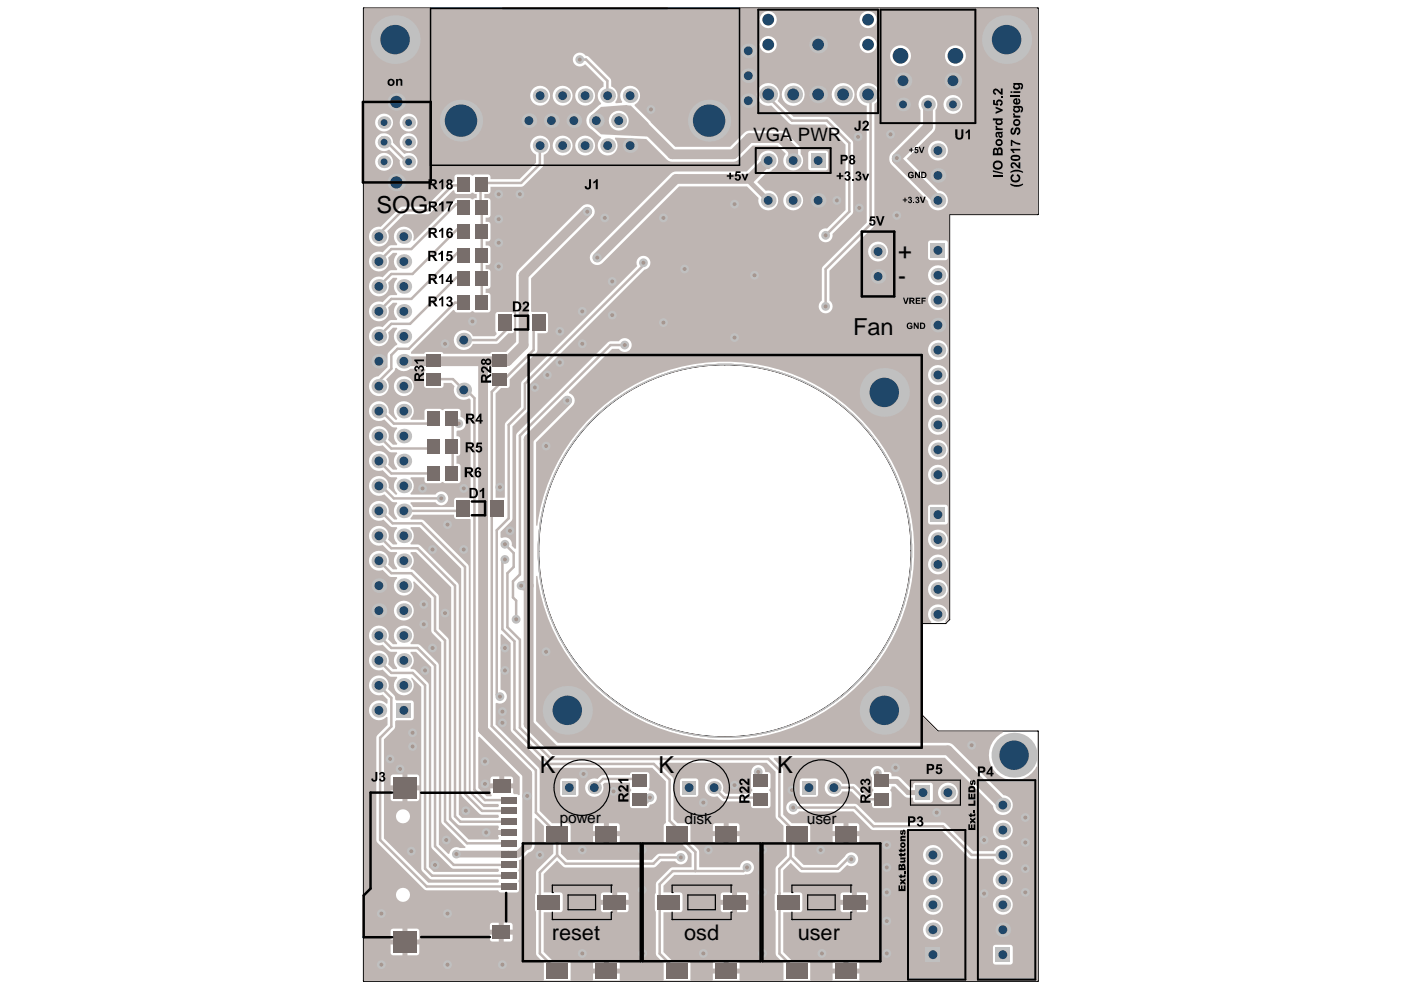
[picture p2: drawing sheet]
<svg xmlns="http://www.w3.org/2000/svg" width="297mm" height="210mm" viewBox="0 0 297 210" stroke-linecap="round" stroke-linejoin="round" font-family="sans-serif">
<defs><g id="words">
<g font-size="5">
<text x="79.8" y="45.1">SOG</text>
<text x="190.4" y="54.9">+</text>
<text x="190.4" y="60.2">-</text>
<text x="180.9" y="71">Fan</text>
<text x="114.5" y="164">K</text>
<text x="139.6" y="164">K</text>
<text x="164.7" y="164">K</text>
</g>
<g font-size="4.6">
<text x="117" y="199.2">reset</text>
<text x="145.1" y="199.2">osd</text>
<text x="169.1" y="199.2">user</text>
</g>
<text font-size="3.9" x="159.7" y="29.8">VGA PWR</text>
<g font-size="3.3">
<text x="118.7" y="174.5">power</text>
<text x="145.2" y="174.7">disk</text>
<text x="171.1" y="174.7">user</text>
</g>
</g></defs>
<circle cx="153.7" cy="116.8" r="39.6" fill="none" stroke="#c0c0c0" stroke-width=".21"/>
<path d="M153.7 77.3h.1M153.7 77.3a39.5 39.5 0 0 0-39.5 39.5M153.7 77.3a39.5 39.5 0 0 1 39.5 39.5M114.2 116.8v.1M114.2 116.8h.1M114.2 116.9h.1M193.2 116.8a39.5 39.5 0 0 1-39.4 39.4 39.5 39.5 0 0 1-39.6-39.3M193.2 116.8h.1M200.5 132.2h.1M201.3 131.4l-.8 .8M201.3 131.4v-85.9h18.8v-43.8h-143v206.3h143v-52.9l-21.2-.1-3.4-3.4v-19.4h5M201.3 131.4h.1" fill="none" stroke="#000" stroke-width=".21"/>
<g fill="#a6968d">
<circle cx="82.7" cy="160.9" r=".42"/>
<circle cx="84.8" cy="163" r=".42"/>
<circle cx="94.9" cy="111.2" r=".42"/>
<circle cx="91.7" cy="137.4" r=".42"/>
<circle cx="90.1" cy="142.1" r=".42"/>
<circle cx="94.4" cy="130" r=".42"/>
<circle cx="97.3" cy="89.8" r=".42"/>
<circle cx="105.7" cy="46.5" r=".42"/>
<circle cx="105.7" cy="51.5" r=".42"/>
<circle cx="105.7" cy="56.5" r=".42"/>
<circle cx="105.7" cy="41.2" r=".42"/>
<circle cx="137.8" cy="169.1" r=".42"/>
<circle cx="186" cy="163.9" r=".42"/>
<circle cx="160.8" cy="163.7" r=".42"/>
<circle cx="144.4" cy="181.8" r=".42"/>
<circle cx="106.5" cy="153.3" r=".42"/>
<circle cx="87.2" cy="180.5" r=".42"/>
<circle cx="102.8" cy="166.2" r=".42"/>
<circle cx="87.5" cy="158.3" r=".42"/>
<circle cx="87.5" cy="155.4" r=".42"/>
<circle cx="161.7" cy="202.2" r=".42"/>
<circle cx="180.5" cy="182.2" r=".42"/>
<circle cx="158.4" cy="183.9" r=".42"/>
<circle cx="188.8" cy="28.5" r=".42"/>
<circle cx="145.2" cy="57" r=".42"/>
<circle cx="188" cy="179.2" r=".42"/>
<circle cx="111.8" cy="168.8" r=".42"/>
<circle cx="130.1" cy="167.8" r=".42"/>
<circle cx="206" cy="158" r=".42"/>
<circle cx="208.7" cy="178.1" r=".42"/>
<circle cx="168.2" cy="171.2" r=".42"/>
<circle cx="149.1" cy="170.2" r=".42"/>
<circle cx="89.6" cy="103.6" r=".42"/>
<circle cx="102.8" cy="161.4" r=".42"/>
<circle cx="94.6" cy="178.1" r=".42"/>
<circle cx="106" cy="147.7" r=".42"/>
<circle cx="106.5" cy="150.9" r=".42"/>
<circle cx="208.7" cy="189.5" r=".42"/>
<circle cx="188" cy="195.3" r=".42"/>
<circle cx="188" cy="189.2" r=".42"/>
<circle cx="188" cy="183.9" r=".42"/>
<circle cx="189.9" cy="162.8" r=".42"/>
<circle cx="217.4" cy="178.6" r=".42"/>
<circle cx="217.4" cy="184.2" r=".42"/>
<circle cx="217.4" cy="189.2" r=".42"/>
<circle cx="118.7" cy="76.9" r=".42"/>
<circle cx="100.2" cy="68.1" r=".42"/>
<circle cx="174" cy="180.2" r=".42"/>
<circle cx="150.2" cy="180.2" r=".42"/>
<circle cx="161.7" cy="189.2" r=".42"/>
<circle cx="123.5" cy="180.2" r=".42"/>
<circle cx="106.5" cy="204.5" r=".42"/>
<circle cx="136.3" cy="202.2" r=".42"/>
<circle cx="198.6" cy="172.3" r=".42"/>
<circle cx="94.9" cy="193.7" r=".42"/>
<circle cx="89.9" cy="132.4" r=".42"/>
<circle cx="107.1" cy="142.1" r=".42"/>
<circle cx="89.9" cy="128.1" r=".42"/>
<circle cx="129.8" cy="66.8" r=".42"/>
<circle cx="123.5" cy="72.9" r=".42"/>
<circle cx="107.1" cy="137.4" r=".42"/>
<circle cx="94.9" cy="204.5" r=".42"/>
<circle cx="80.9" cy="204.5" r=".42"/>
<circle cx="80.9" cy="193.7" r=".42"/>
<circle cx="123.7" cy="164.1" r=".42"/>
<circle cx="136.2" cy="188.7" r=".42"/>
<circle cx="136.2" cy="180.2" r=".42"/>
<circle cx="161.7" cy="180.2" r=".42"/>
<circle cx="188" cy="202.2" r=".42"/>
<circle cx="217.4" cy="173.3" r=".42"/>
<circle cx="167.9" cy="167.5" r=".42"/>
<circle cx="155.7" cy="166.5" r=".42"/>
<circle cx="103.1" cy="176.5" r=".42"/>
<circle cx="174.3" cy="202.2" r=".42"/>
<circle cx="149.1" cy="202.2" r=".42"/>
<circle cx="123.5" cy="202.2" r=".42"/>
<circle cx="190.1" cy="33.5" r=".42"/>
<circle cx="182.2" cy="44.1" r=".42"/>
<circle cx="190.1" cy="45.7" r=".42"/>
<circle cx="123.5" cy="66" r=".42"/>
<circle cx="155.7" cy="43.3" r=".42"/>
<circle cx="177.4" cy="42.5" r=".42"/>
<circle cx="138" cy="23.2" r=".42"/>
<circle cx="155.7" cy="71.6" r=".42"/>
<circle cx="160" cy="58.4" r=".42"/>
<circle cx="181.9" cy="29" r=".42"/>
<circle cx="140.7" cy="68.4" r=".42"/>
<circle cx="175.1" cy="49.9" r=".42"/>
<circle cx="175.1" cy="65" r=".42"/>
<circle cx="110.2" cy="41.2" r=".42"/>
<circle cx="118.7" cy="70.3" r=".42"/>
<circle cx="140.7" cy="46.2" r=".42"/>
<circle cx="124.5" cy="44.9" r=".42"/>
<circle cx="129.8" cy="59.7" r=".42"/>
<circle cx="128.2" cy="46.2" r=".42"/>
<circle cx="92.2" cy="183.4" r=".42"/>
<circle cx="98.8" cy="171.9" r=".42"/>
<circle cx="91.7" cy="116.5" r=".42"/>
<circle cx="98.3" cy="116.5" r=".42"/>
<circle cx="126.6" cy="54.6" r=".42"/>
<circle cx="136.4" cy="55.7" r=".42"/>
<circle cx="122.9" cy="12.6" r=".42"/>
<circle cx="114.5" cy="181.3" r=".42"/>
<circle cx="96.8" cy="181.1" r=".42"/>
<circle cx="98.3" cy="103.6" r=".42"/>
<circle cx="132.5" cy="73.2" r=".42"/>
<circle cx="115.8" cy="138.2" r=".42"/>
<circle cx="115.8" cy="94.6" r=".42"/>
<circle cx="93.6" cy="105.7" r=".42"/>
<circle cx="107.1" cy="115.4" r=".42"/>
<circle cx="107.1" cy="118.6" r=".42"/>
<circle cx="110.5" cy="124.2" r=".42"/>
<circle cx="108.1" cy="112.5" r=".42"/>
<circle cx="109.4" cy="131.3" r=".42"/>
<circle cx="113.4" cy="82.1" r=".42"/>
<circle cx="116" cy="79.5" r=".42"/>
<circle cx="106" cy="103.3" r=".42"/>
<circle cx="120.3" cy="84.9" r=".42"/>
<circle cx="94.4" cy="72.9" r=".42"/>
</g>
<g fill="#beb5b2">
<path d="M87.1 117.1h1.1l7.5 7.4v48.9l1.6 1.6h8.3l.2 .4-.2 .6h2.2v1h-2.2l.2 .6-.2 .4h-6.2l-4.2-4.2v-38l-.3-.6-1.9-1.8v-7.2l-5.2-5.2-.7-.3-.1-.2a2.07 2.07 0 0 0 0-3.2z"/>
<path d="M87.1 111.8h1.9l8.8 8.7v47.8l.2 .6 3.9 3.8h3.7l.2 .3-.2 .4h-7.6l-.7-.7v-48.5l-.3-.6-7.9-7.9-.6-.3h-1.4l-.1-.2a2.07 2.07 0 0 0 0-3.2z"/>
<path d="M87.5 109.1h8.8a.67 .67 0 0 0 .5 .9l3 .1v57.3l.2 .6 2.5 2.4 3.1 .1 .2 .3-.2 .3h-3.1l-3.1-3.1-.1-48.1-9.4-9.5-.6-.3h-2.2l-.1-.2z"/>
<path d="M87.1 138.2h1.1l3.2 3.2 .1 38.3 4.4 4.4 9.7 .1 .2 .3-.2 .4h-13.7l-1-1.1v-38.5l-.2-.6-2.6-2.6-.3-.2h-.7l-.1-.3a2.07 2.07 0 0 0 0-3.1z"/>
<path d="M101.4 156.3l.2-.1 8.6 8.5v3.8l-.3 .1-.2-.2h-.7l-.2-.3v-.9h-4.8v1.1l.3 .3-.1 .2h-1l-1.8-1.7zM106.9 164.6v1.5h1.9v-.9l-.2-.4-.3-.2zM104.1 164.8l-.1 .4v.9h1.8v-1.5h-1.3z"/>
<path d="M125.3 24.6l2.1-1.9 5.5-.4 .8 .1 3.8 3.7v2.7l-.2 .1-9.9-.4-2.1-1.9zM129.1 25.6a2.11 2.11 0 0 0 4.2 0 2.11 2.11 0 0 0-4.2 0z"/>
<path d="M139.9 161.7h22.6l1.9 1.9v9.5l.3 .5 1.4 1.5v3.3l.2 .4 .5 .1v2.6l-2.3 2.4-.1 5.4-.2 .5v3.1l.3 .4v8.9l.2 .6 1.4 1.4-.1 3.7-9.1 .1-.1-.3v-1.3h-5.7l.1 1.3-.2 .3h-4.5l-.1-.3v-3.5l-.2-.4-.4-.1h-3.3l-1.8-1.8v-8.5h3.5l.4-.1 .1-.4v-3.1l-.1-.4-.4-.2h-3.5v-1.4l2.3-2.3h14.6l.4-.2a1.48 1.48 0 0 0 1.8-1.2 1.48 1.48 0 0 0-1.3-1.7 1.48 1.48 0 0 0-1.6 1.5h-8.7v-3.6l-1.8-1.9-.1-3.5-.5-.4h-2.2l-.8-.8-.1-8.7-2.9-3zM150 165.6a1.94 1.94 0 0 0-.2 2.4 1.94 1.94 0 0 0 2.3 .8l.8 .9 .6 .2h5.7l.1 1.1 .3 .3h3.4l.4-.5v-2.7l-.3-.5 .3-.7v-2.7l-.4-.5h-.7a1.52 1.52 0 0 0-1.7-1.5 1.52 1.52 0 0 0-1.3 1.8l-.1 2.9 .3 .7-.2 .3-.1 .4h-5.3l-.7-.6a1.94 1.94 0 0 0-.7-2.4 1.94 1.94 0 0 0-2.5 .3zM144.3 165.2l-.1 .4v2.8l.1 .4 .4 .1h2.8l.4-.1 .2-.4v-2.8l-.2-.4-.4-.1h-2.8zM154.5 174.5v1.7h2.3v-1.1l-.2-.4-.3-.2zM151.3 174.7l-.2 .4v1.1h2.3v-1.7h-1.7zM154.5 177.3v1.6h1.8l.5-.3v-1.3zM151.1 177.3v1.1l.2 .4 .4 .1h1.7v-1.6zM156.3 189.2v1.6h2.4l-.1-1.3-.3-.2zM153 189.4l-.2 .4v1h2.4v-1.6h-1.9zM156.3 191.8v1.6h1.8l.5-.3 .1-1.3zM152.8 191.8v1.3l.3 .3h2.1v-1.6zM154.5 203.7v1.7h2.3v-1.2l-.2-.4-.3-.1zM151.3 203.8l-.2 .4v1.2h2.3v-1.7h-1.7z"/>
<path d="M106.1 134.5l.3-.1 1.9 1.9v18.4l.2 .5 7.6 7.5 22.2 .1 2.9 2.9v8.6l-.5 .8 .1 3.5 .5 .3h3.3l2 2.1v2.9h-4.3l-3.2 3.3v2.1l-.3 .5v3.1l.3 .4v8.9l.2 .6 1.4 1.4v3.5l-.1 .3h-9.1l-.1-.3v-1.3h-5.7l.1 1.3-.2 .3h-4.5l-.1-.3v-3.5l-.2-.4-.4-.1h-3.3l-1.8-1.9v-8.4h3.5l.4-.1 .1-.4v-3.1l-.1-.4-.4-.2h-3.5v-3.9l2.8-2.8 1.2 1.2 .6 .2h18.6l.6-.2 1.1-1.1h2.9a1.47 1.47 0 0 0 2.2 .3 1.47 1.47 0 0 0 0-2.2 1.47 1.47 0 0 0-2.2 .3l-3.5 .1-1.4 1.2h-17.9l-1.4-1.3v-2.1h1.5l.5-.3v-3.7l-.5-.4h-3.4l-2.6-2.6v-8.9l-9.3-9.4v-4.5l.2-.1a1.47 1.47 0 0 0 2.1-.9 1.47 1.47 0 0 0-1.3-1.9zM124.6 165.6a1.95 1.95 0 0 0 1 3.3 1.95 1.95 0 0 0 2.2-2.6l.4-.3h5.4v.9l.2 .5-.2 .7v2.7l.1 .4 .4 .1h3.1l.3-.1 .3-.6a1.51 1.51 0 0 0 1.5-1.6 1.51 1.51 0 0 0-1.7-1.4l.1-3.4-.3-.5h-3.3l-.4 .2-.1 .4h-5.7l-.6 .3-.6 .6a1.88 1.88 0 0 0-2.1 .4zM118.9 165.2l-.1 .4v2.8l.1 .4 .4 .1h2.8l.4-.1 .2-.4v-2.8l-.2-.4-.4-.1h-2.8zM129.1 174.5v1.7h2.3v-1.1l-.2-.4-.3-.2zM125.9 174.7l-.2 .4v1.1h2.3v-1.7h-1.7zM129.1 177.3v1.6h1.8l.5-.3v-1.3zM125.7 177.3v1.1l.2 .4 .4 .1h1.7v-1.6zM130.9 189.2v1.6h2.4l-.1-1.3-.3-.2zM127.6 189.4l-.2 .4v1h2.4v-1.6h-1.9zM130.9 191.8v1.6h1.8l.5-.3 .1-1.3zM127.4 191.8v1.3l.3 .3h2.1v-1.6zM129.1 203.7v1.7h2.3v-1.2l-.2-.4-.3-.1zM125.9 203.8l-.2 .4v1.2h2.3v-1.7h-1.7z"/>
<path d="M77.2 1.8h142.6l.2 .3v43.3h-18.8v85.9l-.6 .7-.2-.3a2.1 2.1 0 0 0-.1-3 2.1 2.1 0 0 0-3 .2 2.1 2.1 0 0 0 .2 2.9l-.1 .3h-2v19.8h.3l3.2 3.2h13.6l.1 .3-.6 .3a5.3 5.3 0 0 0-.5 8.4 5.3 5.3 0 0 0 8.3-1.6l.2 .1v45.4h-37.7l-.1-.3v-1.3h-5.7l.1 1.3-.2 .3h-4.5l-.1-.3v-3.5l-.2-.4-.4-.1h-3.3l-1.8-1.8v-8.5h3.5l.4-.1 .1-.4v-3.1l-.1-.4-.4-.2h-3.5v-4.7l1.5-1.6 2.1 2 8 .1 .5-.2 1.4-1.4a1.48 1.48 0 0 0 2.2-.5 1.48 1.48 0 0 0-.7-2.1 1.48 1.48 0 0 0-2 .8l-1.8 1.8h-6.9l-1.9-1.9v-2.6h2.7l.5-.3v-3.7l-.5-.4h-3.3l-1.8-1.8v-9.4l-.3-.6-1.8-1.8 .1-.2h36.2l10.2 10.1 .1 .4a2.1 2.1 0 0 0 3.6 .9 2.1 2.1 0 0 0-1.4-3.5l-10.7-10.6-.3-.3-.8-.2h-82.7l-4.6-4.6v-30.8h.2l.7 3.9 1.5 5 2.2 4.8 2.8 4.4 1.6 2.1 1.7 2 3.9 3.5 2.1 1.6 4.4 2.8 2.4 1.1 4.8 1.9 2.6 .6 5.2 .9 5.2 .2 5.2-.5 2.6-.6 5-1.5 2.4-1 4.7-2.5 4.2-3 2.1-1.8 3.5-3.8 1.6-2.1 2.8-4.4 1.2-2.3 1-2.5 1.5-5 .5-2.6 .5-5.2v-2.6l-.5-5.2-1.2-5.2-.8-2.5-2.2-4.7-1.3-2.3-3.1-4.3-1.7-1.9-3.8-3.6-2.1-1.6-4.5-2.8-2.4-1.2-4.8-1.8-5.1-1.2-2.7-.3-5.2-.2-2.7 .2-2.6 .3-5 1.2-2.6 .9-4.7 2.1-2.3 1.3-4.3 3.1-2 1.7-3.5 3.8-1.6 2.1-2.8 4.5-2.2 4.8-1.5 5-.7 3.8-.2-.1v-17.6l7.7-7.8a1.58 1.58 0 0 0-.7-2.6l-.1-.3 9.2-9.1h1.4a1.47 1.47 0 0 0 2.2 .3 1.47 1.47 0 0 0 0-2.3 1.47 1.47 0 0 0-2.2 .3h-1.7l-.6 .3-19.4 19.5-.1 24.2-.2 .1-.7-.7v-.3a1.47 1.47 0 0 0-2.1-1.3l-.3-.1v-1.2l2.3-2.3 .3-.6v-19.5l3.3-3.5 .1-5.2 24.7-24.6a1.48 1.48 0 0 0 1-1.9 1.48 1.48 0 0 0-2-.8 1.48 1.48 0 0 0-.7 2l-24.6 24.6v5.3l-3.2 3.2-.3 .6v15.3l-1.9 .1v-22.1l1.1-1.1h1.3l.4-.2 .2-.4v-1.3l5.6-5.6 .2-.6v-3.5l2-.1 .3-.5v-3.4l-.2-.4-.3-.2-3.1-.1v-7l13-13a1.58 1.58 0 0 0 0-2.2 1.58 1.58 0 0 0-2.2 0l-13.8 13.8-.2 .8v14.1l-2.1 2.1h-2.8l-.5 .4h-10l-.5-.4h-3.1l-.5 .4-2.8-.1 .1-.3 8.9-8.9 .8 .5h2.7l.5-.2 .7 .2h2.7l.3-.1 .2-.4v-3.1l-.3-.5h-.7v-.9h.7l.3-.3v-3.3l-.3-.5h-.7v-.9h.7l.3-.3v-3.3l-.3-.5h-.7v-.9l.7-.1 .3-.3v-3.2l-.3-.5-.7-.1v-.8l.7-.1 .3-.3v-3.2l-.3-.5-1-.1v-.9l1.1-.1 .2-.4v-1l6.8-.1 4.4-4.4 .1-2.3a2.1 2.1 0 0 0 .9-3.2 2.1 2.1 0 0 0-3.3-.1 2.1 2.1 0 0 0 .8 3.3v1.7l-3.5 3.5h-6.2v-.7l-.5-.3h-2.7l-.5 .3-.7-.3h-2.9l-.3 .3v1.2l-.8 .1-.2 .1-5.1 5.1-5.3 .1-4.3 4.2a2.1 2.1 0 0 0-2.5 2.2 2.1 2.1 0 0 0 2.8 1.9 2.1 2.1 0 0 0 1.1-3.2l3.6-3.6h5.3l5.1-5.1 .3 .1 .1 .6 .4 .1h2.7l.5-.2 1 .2v.9l-.5 .1-.3 .2-.7-.3h-2.7l-.4 .2-.1 .4-8.6 8.5-.2-.2a2.1 2.1 0 0 0-2.5-2.8 2.1 2.1 0 0 0-.9 3.6l-.1 .3-1.4 .1-1.6 1.4-.2-.1a2.1 2.1 0 0 0-2.7 1.9 2.1 2.1 0 0 0 2.5 2.2 2.1 2.1 0 0 0 1.6-2.8l1-1.1h.8v.4a2.09 2.09 0 0 0 .1 3l-.1 .3h-1.4l-1.6 1.5-.2-.1a2.1 2.1 0 0 0-2.7 1.9 2.1 2.1 0 0 0 2.5 2.2 2.1 2.1 0 0 0 1.6-2.9l1-1h.8v.3a2.09 2.09 0 0 0 .1 3.1l-.1 .3h-1.4l-1.6 1.5-.2-.1a2.1 2.1 0 0 0-2.7 1.9 2.1 2.1 0 0 0 2.5 2.2 2.1 2.1 0 0 0 1.6-2.9l1-1h.8v.3a2.09 2.09 0 0 0 .1 3.1l-.1 .3h-1.4l-1.6 1.5-.2-.1a2.1 2.1 0 0 0-2.7 1.9 2.1 2.1 0 0 0 2.5 2.2 2.1 2.1 0 0 0 1.6-2.9l1-1h.8v.3a2.09 2.09 0 0 0 .1 3.1v.3l-.5 .2-1.5 1.6v2.8l-2 2a2.1 2.1 0 0 0-1.9 2.7 2.1 2.1 0 0 0 3.1 1.2 2.1 2.1 0 0 0 .5-3.3l1.6-1.6 .3-.7h.3a2.08 2.08 0 0 0 2.9 .1h3l.2 .1-.3 .7v2.7l.3 .5h3.5l.3-.3v-.7h1.7l.7 .7a2.09 2.09 0 0 0 .6 2.4 2.09 2.09 0 0 0 2.5 .1l.3 .3v20.8l-3.2 .1-.3 .5v1.4h-8.8l-.5-.8 .1-.2h5.2l.2 .2a1.48 1.48 0 0 0 2.2 0 1.48 1.48 0 0 0-.2-2.2 1.48 1.48 0 0 0-2.2 .4h-5.2l-.1-.3a2.07 2.07 0 0 0 0-3.1l.1-.3h2.9v.9l.5 .4h2.7l.5-.3 .7 .3 2.9-.1 .3-.5v-3.3a.68 .68 0 0 0-.8-.3v-1.7l.6-.1 .2-.4-.1-3.3-.3-.3h-.4v-1l.2-.2a1.47 1.47 0 0 0 1.7-1.2 1.47 1.47 0 0 0-1.1-1.7v-1.4l-.3-.3h-2.9l-.7 .3-.5-.3h-2.7l-.5 .3v2h-2.9v-.3a2.1 2.1 0 0 0 0-3 2.1 2.1 0 0 0-3 0 2.1 2.1 0 0 0 .1 3l-.1 .3h-.3l-1.4-1.4v-.4a2.11 2.11 0 0 0-2.5-2.1 2.11 2.11 0 0 0-1.5 2.8 2.11 2.11 0 0 0 3.1 1l1.7 1.7h.9v.4a2.09 2.09 0 0 0 .1 3l-.1 .3h-.8l-1-1.1 .1-.2a2.1 2.1 0 0 0-1.9-2.7 2.1 2.1 0 0 0-2.2 2.5 2.1 2.1 0 0 0 2.8 1.6l1.6 1.4 1.4 .1v.4a2.09 2.09 0 0 0 .1 3l-.1 .3h-.8l-1-1.1 .1-.2a2.1 2.1 0 0 0-1.9-2.7 2.1 2.1 0 0 0-2.2 2.5 2.1 2.1 0 0 0 2.8 1.6l1.6 1.4 1.4 .1v.3a2.09 2.09 0 0 0 .1 3.1l-.1 .3h-.3l-1.4-1.5v-.4a2.11 2.11 0 0 0-2.5-2.1 2.11 2.11 0 0 0-1.5 2.9 2.11 2.11 0 0 0 3.1 1l1.7 1.6 .9 .1v.3a2.09 2.09 0 0 0 .1 3.1l-.1 .2h-.5l-1.2-1.2a2.11 2.11 0 0 0-2-2.7 2.11 2.11 0 0 0-2.1 2.6 2.11 2.11 0 0 0 3 1.4l1.4 1.3 .5 .3h.9v.3a2.09 2.09 0 0 0 .1 3.1l-.1 .2h-.8l-1-1 .1-.3a2.1 2.1 0 0 0-1.9-2.6 2.1 2.1 0 0 0-2.2 2.4 2.1 2.1 0 0 0 2.8 1.6l1.6 1.5 1.4 .1v.3a2.09 2.09 0 0 0 .1 3.1l-.1 .2h-.8l-1-1 .1-.3a2.1 2.1 0 0 0-1.9-2.6 2.1 2.1 0 0 0-2.2 2.4 2.1 2.1 0 0 0 2.8 1.6l1.6 1.5h1.4v.4a2.1 2.1 0 0 0 1.1 3.5 2.1 2.1 0 0 0 2.4-2.8l.2-.1 3.6 3.6 .1 7.1 2 2.1v38l.3 .6 4.9 4.9-.1 .2h-1.1a1.47 1.47 0 0 0-2.2 1.2l-.3 .1-2-2v-38l-.2-.6-3.7-3.7-.6-.2h-1.4l-.1-.3a2.1 2.1 0 0 0 .1-3 2.1 2.1 0 0 0-3 0 2.1 2.1 0 0 0 .1 3l-.1 .3h-.8l-1-1.1 .1-.2a2.1 2.1 0 0 0-1.9-2.7 2.1 2.1 0 0 0-2.2 2.5 2.1 2.1 0 0 0 2.8 1.6l1.6 1.4 1.4 .1v.3a2.09 2.09 0 0 0 .1 3.1l-.1 .3h-.8l-1-1.1 .1-.2a2.1 2.1 0 0 0-1.9-2.7 2.1 2.1 0 0 0-2.2 2.5 2.1 2.1 0 0 0 2.8 1.6l1.6 1.4 1.4 .1v.3a2.1 2.1 0 0 0 0 3 2.1 2.1 0 0 0 2.9 .1 2.1 2.1 0 0 0 .2-3l.1-.3 2 2 .1 38.9 1.6 1.7 .6 .3h14l.2 .3-.2 .4h-14.8l-9.4-9.4v-21l2.3-2.4 .1-1.5 .2-.2h3.2l.4-.2 .1-.3v-3.2l-.1-.3-.4-.2h-3.2l-.2-.2-.3-.9-1.2-1.3a2.1 2.1 0 0 0-1.7-2.9 2.1 2.1 0 0 0-2.4 2.4 2.1 2.1 0 0 0 2.9 1.7l1.1 1v.8h-.4a2.11 2.11 0 0 0-3 0 2.11 2.11 0 0 0 .1 3 2.11 2.11 0 0 0 3-.1l.3 .1v1.6l-2.2 2.2-.2 .5v22l10.1 10.1 .6 .3h15.1l.2 .3 .4 .1h3.5l.3-.5v-1.5l-.1-.3 .1-.5v-1.5l-.1-.3 .1-.5v-1.7l.8-.4 1.4-1.3a1.58 1.58 0 0 0 1.2-1.5v-5.7l.2-.1 1.7 1.7v3.3l.2 .4 .4 .1h1.4v2.1l-3.4 3.4-.2 .6v4.3l-.3 .5v3.1l.3 .4v8.9l.2 .5 1.4 1.5v3.5l-.1 .3-38-.1zM182.2 4.2a1.85 1.85 0 0 0 3.7 0 1.85 1.85 0 0 0-3.7 0zM161.1 4.2a1.81 1.81 0 0 0 3.6 0 1.81 1.81 0 0 0-3.6 0zM200.4 11.8a2.22 2.22 0 0 0 4.4 0 2.22 2.22 0 0 0-4.4 0zM188.7 11.8a2.22 2.22 0 0 0 4.4 0 2.22 2.22 0 0 0-4.4 0zM182.2 9.5a1.85 1.85 0 0 0 3.7 0 1.85 1.85 0 0 0-3.7 0zM161.1 9.5a1.81 1.81 0 0 0 3.6 0 1.81 1.81 0 0 0-3.6 0zM121.9 20.3a2.15 2.15 0 0 0 4.3 0 2.15 2.15 0 0 0-4.3 0zM117.2 20.3a2.11 2.11 0 0 0 4.2 0 2.11 2.11 0 0 0-4.2 0zM112.4 20.3a2.11 2.11 0 0 0 4.2 0 2.11 2.11 0 0 0-4.2 0zM176.3 20a2.45 2.45 0 0 0 4.9 0 2.45 2.45 0 0 0-4.9 0zM165.7 20a2.45 2.45 0 0 0 4.9 0 2.45 2.45 0 0 0-4.9 0zM200 22.1a2 2 0 0 0 4 0 2 2 0 0 0-4 0zM84.7 26a1.9 1.9 0 0 0 3.8 0 1.9 1.9 0 0 0-3.8 0zM79.5 26a1.9 1.9 0 0 0 3.8 0 1.9 1.9 0 0 0-3.8 0zM80.1 28.8a1.89 1.89 0 0 0-.1 2.6 1.89 1.89 0 0 0 2.5 .3l2.3 2.3a1.89 1.89 0 0 0 2 2.2 1.89 1.89 0 0 0 1.7-2.4 1.89 1.89 0 0 0-2.8-1.1l-2.4-2.5a1.89 1.89 0 0 0-1.1-1.8 1.89 1.89 0 0 0-2.1 .4zM84.7 30.1a1.9 1.9 0 0 0 3.8 0 1.9 1.9 0 0 0-3.8 0zM122 30.9a2.11 2.11 0 0 0 4.2 0 2.11 2.11 0 0 0-4.2 0zM117.2 30.9a2.11 2.11 0 0 0 4.2 0 2.11 2.11 0 0 0-4.2 0zM196.8 31.9a2.11 2.11 0 0 0 4.2 0 2.11 2.11 0 0 0-4.2 0zM171.5 32.1l-.1 .4v3.1l.1 .4 .4 .1h3.1l.4-.1 .2-.4v-3.1l-.2-.4-.4-.2h-3.1zM121.9 11.6a1.48 1.48 0 0 0 0 2.1 1.48 1.48 0 0 0 2.1 0h.1l3.9 3.8v.9a2.07 2.07 0 0 0-.5 3.5l-.1 .2-1.9 1.6a2.09 2.09 0 0 0-1.2 1.9 2.09 2.09 0 0 0 1.2 1.8l1.9 1.8a2.13 2.13 0 0 0-.3 3 2.13 2.13 0 0 0 3 .3 2.13 2.13 0 0 0 .3-3.1l.1-.2 6.5 .3 4.4 4.3 .5 .4 .6 .1 13.4-.1 .7-.4 3-2.9h5.3l1.7 1.7a2.11 2.11 0 0 0 0 2.9 2.11 2.11 0 0 0 3 .1 2.11 2.11 0 0 0 .2-2.9 2.09 2.09 0 0 0-.5-1.9l-2.7-2.6-.7-.4-7-.1-.8 .2-.3 .3-3 2.9h-11.6l-8.7-8.7 .1-.3a2.1 2.1 0 0 0 .8-2.9 2.1 2.1 0 0 0-3-.7 2.1 2.1 0 0 0-.5 3.1l-.1 .2-1.2 .1-.2-.3a2.07 2.07 0 0 0-.8-3.3v-1.2l-.3-.5-4.5-4.5-.6-.3a1.59 1.59 0 0 0-2.3-.2zM79.5 34.3a1.9 1.9 0 0 0 3.8 0 1.9 1.9 0 0 0-3.8 0zM125.5 53.5a1.58 1.58 0 0 0 0 2.2 1.58 1.58 0 0 0 2.3 0l16.2-16.2h14.4l2.4 2.5a2.11 2.11 0 0 0 1.9 2.6 2.11 2.11 0 0 0 2.3-2.3 2.11 2.11 0 0 0-2.6-1.8l-1.9-1.9 2.2-2.2a2.68 2.68 0 0 0 2-1.3 2.1 2.1 0 0 0-1.2-3.1 2.1 2.1 0 0 0-2.7 1.9l-2.5 2.5h-15l-.8 .2zM195.3 20.7a1.97 1.97 0 0 0-.1 2.6v2.9l-6.2 6.2a1.9 1.9 0 0 0 0 2.5l7.8 7.7a2.1 2.1 0 0 0 2.1 2 2.1 2.1 0 0 0 2.1-2 2.1 2.1 0 0 0-2-2.2l-6.8-6.8 5.9-5.9 .2-.8v-3.6a1.99 1.99 0 0 0-.2-2.7 1.99 1.99 0 0 0-2.8 .1zM166.1 42.5a2.11 2.11 0 0 0 4.2 0 2.11 2.11 0 0 0-4.2 0zM161.2 18.3a2.42 2.42 0 0 0-.4 3 2.42 2.42 0 0 0 2.7 1.1l4.1 3.9 7.4 .1 4.3 4.3v13.8l-4 4a1.47 1.47 0 0 0-1.7 1.3 1.47 1.47 0 0 0 1.5 1.6 1.47 1.47 0 0 0 1.4-1.8l4.3-4.4v-15.2l-5.2-5.2h-7.4l-3.3-3.4a2.41 2.41 0 0 0-.5-3.2 2.41 2.41 0 0 0-3.2 .1zM196.9 51.1l-.1 .4v3.1l.1 .4 .4 .2h3.1l.4-.2 .2-.4v-3.1l-.2-.4-.4-.1h-3.1zM184.1 53.3a2.11 2.11 0 0 0 4.2 0 2.11 2.11 0 0 0-4.2 0zM196.8 58.4a2.11 2.11 0 0 0 4.2 0 2.11 2.11 0 0 0-4.2 0zM196.8 63.6a2.11 2.11 0 0 0 4.2 0 2.11 2.11 0 0 0-4.2 0zM182.3 18.3a2.4 2.4 0 0 0-.5 2.5 2.4 2.4 0 0 0 2 1.6v24.8l-9.5 9.5-.1 7a1.47 1.47 0 0 0-.3 2.2 1.47 1.47 0 0 0 2.3 0 1.47 1.47 0 0 0-.3-2.2v-6.3l9.4-9.5 .1-25.9a2.42 2.42 0 0 0 .5-3.5 2.42 2.42 0 0 0-3.6-.2zM96.8 70.6a2.1 2.1 0 0 0 .3 3.2 2.1 2.1 0 0 0 3.1-.9l5.3-.1 2.3-2.1 1.1-.2 .1-.4v-3.6l-.5-.4h-2.9l-.4 .2-.2 .4v3.4l.3 .8-.4 .4h-4.7a2.09 2.09 0 0 0-3.4-.7zM196.8 74.2a2.11 2.11 0 0 0 4.2 0 2.11 2.11 0 0 0-4.2 0zM196.8 79.5a2.11 2.11 0 0 0 4.2 0 2.11 2.11 0 0 0-4.2 0zM83.5 81.9a2.11 2.11 0 0 0 4.2 0 2.11 2.11 0 0 0-4.2 0zM196.8 84.8a2.11 2.11 0 0 0 4.2 0 2.11 2.11 0 0 0-4.2 0zM196.8 90.1a2.11 2.11 0 0 0 4.2 0 2.11 2.11 0 0 0-4.2 0zM196.8 95.4a2.11 2.11 0 0 0 4.2 0 2.11 2.11 0 0 0-4.2 0zM196.8 100.6a2.11 2.11 0 0 0 4.2 0 2.11 2.11 0 0 0-4.2 0zM196.9 107.2l-.1 .3v3.2l.1 .3 .4 .2h3.1l.4-.2 .2-.3v-3.2l-.2-.3-.4-.2h-3.1zM196.8 114.4a2.11 2.11 0 0 0 4.2 0 2.11 2.11 0 0 0-4.2 0zM196.8 119.7a2.11 2.11 0 0 0 4.2 0 2.11 2.11 0 0 0-4.2 0zM196.8 125a2.11 2.11 0 0 0 4.2 0 2.11 2.11 0 0 0-4.2 0zM83.5 129.5a2.11 2.11 0 0 0 4.2 0 2.11 2.11 0 0 0-4.2 0zM86.4 164.2v2.3h2.5v-1.7l-.2-.4-.3-.2zM83 164.4l-.2 .4v1.7h2.5v-2.3h-1.9zM175.4 165.6a1.95 1.95 0 0 0 .3 3 1.95 1.95 0 0 0 2.9-.8h1.9l2.5 2.4 1.9 .1v.7l.5 .3h3.1l.4-.1 .1-.4v-2.7l-.2-.7 .2-.3v-.3h.7l2.4 2.2 1.5 .1v.7l.3 .3 3.4 .1 .4-.4 .1-3.3-.3-.5h-3.6l-.3 .3v.7h-.6l-2.5-2.3-1.5-.1a.66 .66 0 0 0-.5-.9h-1a1.47 1.47 0 0 0-2.1-1.2 1.47 1.47 0 0 0-.5 2.3v2.1l.3 .5-.3 .5v.8h-1.2l-2.5-2.5h-2.6a1.93 1.93 0 0 0-3.2-.6zM169.7 165.2l-.1 .4v2.8l.1 .4 .4 .1h2.8l.4-.1 .2-.4v-2.8l-.2-.4-.4-.1h-2.8zM86.4 167.6v2.3h2l.3-.2 .2-.4v-1.7zM82.8 167.6v1.7l.2 .4 .4 .2h1.9v-2.3zM198.9 168.1a2.11 2.11 0 0 0 4.2 0 2.11 2.11 0 0 0-4.2 0zM84 173.1a1.49 1.49 0 0 0 2.9 0 1.49 1.49 0 0 0-2.9 0zM179.9 174.5v1.7h2.3v-1.1l-.2-.4-.3-.2zM176.7 174.7l-.2 .4v1.1h2.3v-1.7h-1.7zM210.5 176a2.11 2.11 0 0 0 4.2 0 2.11 2.11 0 0 0-4.2 0zM179.9 177.3v1.6h1.8l.5-.3v-1.3zM176.5 177.3v1.1l.2 .4 .4 .1h1.7v-1.6zM167.1 170.2a1.47 1.47 0 0 0 .1 2.2 1.47 1.47 0 0 0 2.2-.4h11.5l3.7 3.8 .6 .2h14.4l6.1 6 5 .1a2.1 2.1 0 0 0 3.2 .8 2.1 2.1 0 0 0 0-3.3 2.1 2.1 0 0 0-3.2 .9h-4.4l-6.1-6.1h-14.7l-4-3.9-12.1-.1a1.47 1.47 0 0 0-2.3-.2zM195.7 181.3a2.11 2.11 0 0 0 4.2 0 2.11 2.11 0 0 0-4.2 0zM210.5 186.6a2.11 2.11 0 0 0 4.2 0 2.11 2.11 0 0 0-4.2 0zM195.7 186.6a2.11 2.11 0 0 0 4.2 0 2.11 2.11 0 0 0-4.2 0zM181.7 189.2v1.6h2.4l-.1-1.3-.3-.2zM178.4 189.4l-.2 .4v1h2.4v-1.6h-1.9zM84 189.7a1.49 1.49 0 0 0 2.9 0 1.49 1.49 0 0 0-2.9 0zM181.7 191.8v1.6h1.8l.5-.3 .1-1.3zM178.2 191.8v1.3l.3 .3h2.1v-1.6zM210.5 191.8a2.11 2.11 0 0 0 4.2 0 2.11 2.11 0 0 0-4.2 0zM195.7 191.8a2.11 2.11 0 0 0 4.2 0 2.11 2.11 0 0 0-4.2 0zM106.8 195.6v1.5h1.9v-.9l-.2-.4-.4-.2zM104 195.8l-.1 .4v.9h1.8v-1.5h-1.3zM86.4 196.9v2.3h2.5v-1.8l-.2-.4-.3-.1zM83 197l-.2 .4v1.8h2.5v-2.3h-1.9zM195.7 197.1a2.11 2.11 0 0 0 4.2 0 2.11 2.11 0 0 0-4.2 0zM106.8 198.2v1.4h1.3l.4-.1 .2-.4v-.9zM103.9 198.2v.9l.1 .4 .4 .1h1.3v-1.4zM86.4 200.2v2.3h2l.3-.1 .2-.4v-1.8zM82.8 200.2v1.8l.2 .4 .4 .1h1.9v-2.3zM210.7 200.5l-.2 .4v3.1l.2 .4 .4 .1h3.1l.4-.1 .1-.4v-3.1l-.1-.4-.4-.2h-3.1zM179.9 203.7v1.7h2.3v-1.2l-.2-.4-.3-.1zM176.7 203.8l-.2 .4v1.2h2.3v-1.7h-1.7z"/>
<circle cx="131.2" cy="25.6" r="1.56"/>
</g>
<circle cx="153.7" cy="116.8" r="39.6" fill="none" stroke="#c0c0c0" stroke-width=".21"/>
<path d="M82.7 160.4v.5" fill="none" stroke="#beb5b2" stroke-width="1.1"/>
<g fill="none" stroke="#beb5b2" stroke-width=".53">
<path d="M86 34.1l.7 .6M98.2 38.8l-.5 .5M79.8 55.4h.5M96.7 58.9h1.5M96.7 43.3h1.5M97 48.6h1.2M79.8 71.3h.5M79.8 60.7h.5M83 75.3v2.9M83 63.4l-2.7 2.6h-.5M84.3 74h2.4M96.5 64.2h1.7"/>
<path d="M97.8 72.1h.5M79.8 97.7h.5M79.8 92.5h.5l2.7 2.6M79.8 87.2h1.1M80.3 80.8v1.1M84.8 97.7h.3M96.6 89.8h.7M79.8 103h1.1M80.3 113.6l2.7 2.6M80.3 108.3h.3M80.3 134.7l2.7 2.7M85.1 140h.4"/>
<path d="M96.5 173.1l1.1 1.1"/>
</g>
<g fill="#beb5b2">
<circle cx="102.2" cy="58.9" r=".26"/>
<circle cx="102.2" cy="48.6" r=".26"/>
<circle cx="101.9" cy="38.8" r=".26"/>
</g>
<g fill="none" stroke="#beb5b2" stroke-width=".53">
<path d="M122.9 12.6h1.3l4.6 4.5v3.7l-.6 .5M81 29.1l5 5M97.7 39.3h-1.7l-5.4 5.3h-5.2l-5.6 5.6M114.5 30.9v3.9l-4 4h-8.6v4.5M124.1 31.8l-.1 .1M162.9 20v.6l5 5h7.4l4.8 4.7v14.6l-5 5M184 20l.6 .6v26.9l-9.5 9.6v7.9M96.7 58.9l-9.8 9.8h-3.9l-2.7 2.6M96.7 43.3l-9.5 9.5h-4.2l-2.7 2.6M97 48.6l-9.5 9.5h-4.5l-2.7 2.6M98.2 53.6h-1.2l-9.8 9.8h-4.2M102.2 43.3v20.9"/>
<path d="M136.4 55.7v.5l-25.1 25.2v5.2l-3.5 3.5v19.8l-2.5 2.5v34.9l.4 .4M83 78.2l-2.7 2.6M84.3 74l-1.3 1.3M96.5 64.2l-9.8 9.8M107.7 68.4v1.2l-2.5 2.5h-6.9M115.1 67.1l-2 1.9v5.2l-6.3 6.3h-1v1.1l-1.5 1.5v70.9l9.3 9.3v9l4.5 4.5M132.5 73.2h-3l-19.3 19.2v29.4l-1.4 1.5v3.4l.6 .6v4M80.3 97.7l2.7 2.7h8.9M80.9 87.2l2.6 2.6h7.1l1.2-1.2M83 95.1h8.8M92 80.4h4l2.3 2.3M95.5 88.8l1.1 1"/>
<path d="M96 90.1v10.5M99.4 83.2l1.2 1.2v83l2.2 2.2h3.7M80.3 118.9l2.7 2.6h4.2l5 5.1v7.1l2.2 2.1v38.3l4.6 4.7h7.5M80.6 108.3l2.6 2.7h6.1l9.3 9.2v48.1l3.6 3.6h4.3M80.9 103l2.6 2.7h10.1M83 116.2h5.5l8 8v48.9M85.8 108.7l.4-.4h11l.8 .8M107.1 118.6l-.6 .6v14.2l2.6 2.6v18.7l7.3 7.3h22.2l3.4 3.3v8.7l1.5 1.6v1.2l3.9 3.8v4.1M107.1 114.9v.5l1.8 1.8v3l-1.3 1.3v11.5l2.6 2.6v18.7l6.6 6.6h46.1l2.3 2.4v9.8l3.7 3.6M83 137.4h5.5l3.7 3.7v38.3l4 4h10.3M79.8 150.6l.6 .6M80.3 145.3l2.7 2.7v6l-2.4 2.4v21.7l9.9 9.9h16"/>
<path d="M80.3 140l2.7 2.7h4.5l2.6 2.6v38.9l1.5 1.5h14.9M97.6 174.2h8.9M118.1 176.8v4.5M118.1 176.7v.1M136 165.1h-8.1l-1.9 1.9M151.4 167l2.1 2.1h8.6l-.5 .5-.3-.2h-.5M168.2 171.2h13l4 4h14.7l6.1 6.1h6.6M168.9 176.7h.1M168.9 176.7l-1.3 1.4v3.7M176.8 167h4.1l2.4 2.5h2.9l1 .9M118.1 181.3l1.8 1.8h18.6l1.4-1.3h4.5M118.1 181.3l-3.6 3.7v17.2l3.4 3.4v.8"/>
<path d="M158.4 183.9l-.8 .8h-15l-2.7 2.8v14.7l3.6 3.7M165.2 189.4h.1M167.6 181.8l-2.4 2.4 .1 18 3.6 3.7M167.6 181.8l2.4 2.4M170 184.2h.1M180.5 182.2h-.8l-2 2h-7.7"/>
</g>
<path d="M134.6 24.8l7.9 7.9h13l3.4-3.4h6.6l2.7 2.6v2.1M158.3 37.9h-15l-16.7 16.7M162.9 34l-3.9 3.9M196.7 22.1v4.8l-6.6 6.6v.3l8.6 8.6M124.5 44.9l-13.5 13.5v14.8l-3.4 3.4h-22M102.4 77.5v77.2l9.4 9.4v15.1M120.3 84.9l-8.2 8.2v60.5l5.5 5.5h83.4l11.6 11.6M111 124.2h1.1" fill="none" stroke="#beb5b2" stroke-width="2.1"/>
<path d="M158.3 37.9l4.6 4.6M162.9 34v1.4M111.2 63.9v.8M135.9 168.9l1 1.1 .9-.9M187.6 166.3l.6-.6h1.9l2.4 2.4h2.7l.5-.6M161.7 202.2h.4l.3-.3 .2 .3" fill="none" stroke="#beb5b2" stroke-width="1.1"/>
<path d="M111.8 179.2l-1.9 1.9h-2.1M96.8 181.1h11" fill="none" stroke="#beb5b2" stroke-width="1.5"/>
<circle cx="82.7" cy="160.9" r=".94" fill="#c0c0c0"/>
<circle cx="82.7" cy="160.9" r=".42" fill="#a6968d"/>
<circle cx="84.8" cy="163" r=".94" fill="#c0c0c0"/>
<circle cx="84.8" cy="163" r=".42" fill="#a6968d"/>
<circle cx="94.9" cy="111.2" r=".94" fill="#c0c0c0"/>
<circle cx="94.9" cy="111.2" r=".42" fill="#a6968d"/>
<circle cx="91.7" cy="137.4" r=".94" fill="#c0c0c0"/>
<circle cx="91.7" cy="137.4" r=".42" fill="#a6968d"/>
<circle cx="90.1" cy="142.1" r=".94" fill="#c0c0c0"/>
<circle cx="90.1" cy="142.1" r=".42" fill="#a6968d"/>
<circle cx="94.4" cy="130" r=".94" fill="#c0c0c0"/>
<circle cx="94.4" cy="130" r=".42" fill="#a6968d"/>
<circle cx="97.3" cy="89.8" r=".94" fill="#c0c0c0"/>
<circle cx="97.3" cy="89.8" r=".42" fill="#a6968d"/>
<circle cx="105.7" cy="46.5" r=".94" fill="#c0c0c0"/>
<circle cx="105.7" cy="46.5" r=".42" fill="#a6968d"/>
<circle cx="105.7" cy="51.5" r=".94" fill="#c0c0c0"/>
<circle cx="105.7" cy="51.5" r=".42" fill="#a6968d"/>
<circle cx="105.7" cy="56.5" r=".94" fill="#c0c0c0"/>
<circle cx="105.7" cy="56.5" r=".42" fill="#a6968d"/>
<circle cx="105.7" cy="41.2" r=".94" fill="#c0c0c0"/>
<circle cx="105.7" cy="41.2" r=".42" fill="#a6968d"/>
<circle cx="137.8" cy="169.1" r=".94" fill="#c0c0c0"/>
<circle cx="137.8" cy="169.1" r=".42" fill="#a6968d"/>
<circle cx="186" cy="163.9" r=".94" fill="#c0c0c0"/>
<circle cx="186" cy="163.9" r=".42" fill="#a6968d"/>
<circle cx="160.8" cy="163.7" r=".94" fill="#c0c0c0"/>
<circle cx="160.8" cy="163.7" r=".42" fill="#a6968d"/>
<circle cx="144.4" cy="181.8" r=".94" fill="#c0c0c0"/>
<circle cx="144.4" cy="181.8" r=".42" fill="#a6968d"/>
<circle cx="106.5" cy="153.3" r=".94" fill="#c0c0c0"/>
<circle cx="106.5" cy="153.3" r=".42" fill="#a6968d"/>
<circle cx="87.2" cy="180.5" r=".94" fill="#c0c0c0"/>
<circle cx="87.2" cy="180.5" r=".42" fill="#a6968d"/>
<circle cx="102.8" cy="166.2" r=".94" fill="#c0c0c0"/>
<circle cx="102.8" cy="166.2" r=".42" fill="#a6968d"/>
<circle cx="87.5" cy="158.3" r=".94" fill="#c0c0c0"/>
<circle cx="87.5" cy="158.3" r=".42" fill="#a6968d"/>
<circle cx="87.5" cy="155.4" r=".94" fill="#c0c0c0"/>
<circle cx="87.5" cy="155.4" r=".42" fill="#a6968d"/>
<circle cx="161.7" cy="202.2" r=".94" fill="#c0c0c0"/>
<circle cx="161.7" cy="202.2" r=".42" fill="#a6968d"/>
<circle cx="180.5" cy="182.2" r=".94" fill="#c0c0c0"/>
<circle cx="180.5" cy="182.2" r=".42" fill="#a6968d"/>
<circle cx="158.4" cy="183.9" r=".94" fill="#c0c0c0"/>
<circle cx="158.4" cy="183.9" r=".42" fill="#a6968d"/>
<circle cx="188.8" cy="28.5" r=".94" fill="#c0c0c0"/>
<circle cx="188.8" cy="28.5" r=".42" fill="#a6968d"/>
<circle cx="145.2" cy="57" r=".94" fill="#c0c0c0"/>
<circle cx="145.2" cy="57" r=".42" fill="#a6968d"/>
<circle cx="188" cy="179.2" r=".94" fill="#c0c0c0"/>
<circle cx="188" cy="179.2" r=".42" fill="#a6968d"/>
<circle cx="111.8" cy="168.8" r=".94" fill="#c0c0c0"/>
<circle cx="111.8" cy="168.8" r=".42" fill="#a6968d"/>
<circle cx="130.1" cy="167.8" r=".94" fill="#c0c0c0"/>
<circle cx="130.1" cy="167.8" r=".42" fill="#a6968d"/>
<circle cx="206" cy="158" r=".94" fill="#c0c0c0"/>
<circle cx="206" cy="158" r=".42" fill="#a6968d"/>
<circle cx="208.7" cy="178.1" r=".94" fill="#c0c0c0"/>
<circle cx="208.7" cy="178.1" r=".42" fill="#a6968d"/>
<circle cx="168.2" cy="171.2" r=".94" fill="#c0c0c0"/>
<circle cx="168.2" cy="171.2" r=".42" fill="#a6968d"/>
<circle cx="149.1" cy="170.2" r=".94" fill="#c0c0c0"/>
<circle cx="149.1" cy="170.2" r=".42" fill="#a6968d"/>
<circle cx="89.6" cy="103.6" r=".94" fill="#c0c0c0"/>
<circle cx="89.6" cy="103.6" r=".42" fill="#a6968d"/>
<circle cx="102.8" cy="161.4" r=".94" fill="#c0c0c0"/>
<circle cx="102.8" cy="161.4" r=".42" fill="#a6968d"/>
<circle cx="94.6" cy="178.1" r=".94" fill="#c0c0c0"/>
<circle cx="94.6" cy="178.1" r=".42" fill="#a6968d"/>
<circle cx="106" cy="147.7" r=".94" fill="#c0c0c0"/>
<circle cx="106" cy="147.7" r=".42" fill="#a6968d"/>
<circle cx="106.5" cy="150.9" r=".94" fill="#c0c0c0"/>
<circle cx="106.5" cy="150.9" r=".42" fill="#a6968d"/>
<circle cx="208.7" cy="189.5" r=".94" fill="#c0c0c0"/>
<circle cx="208.7" cy="189.5" r=".42" fill="#a6968d"/>
<circle cx="188" cy="195.3" r=".94" fill="#c0c0c0"/>
<circle cx="188" cy="195.3" r=".42" fill="#a6968d"/>
<circle cx="188" cy="189.2" r=".94" fill="#c0c0c0"/>
<circle cx="188" cy="189.2" r=".42" fill="#a6968d"/>
<circle cx="188" cy="183.9" r=".94" fill="#c0c0c0"/>
<circle cx="188" cy="183.9" r=".42" fill="#a6968d"/>
<circle cx="189.9" cy="162.8" r=".94" fill="#c0c0c0"/>
<circle cx="189.9" cy="162.8" r=".42" fill="#a6968d"/>
<circle cx="217.4" cy="178.6" r=".94" fill="#c0c0c0"/>
<circle cx="217.4" cy="178.6" r=".42" fill="#a6968d"/>
<circle cx="217.4" cy="184.2" r=".94" fill="#c0c0c0"/>
<circle cx="217.4" cy="184.2" r=".42" fill="#a6968d"/>
<circle cx="217.4" cy="189.2" r=".94" fill="#c0c0c0"/>
<circle cx="217.4" cy="189.2" r=".42" fill="#a6968d"/>
<circle cx="118.7" cy="76.9" r=".94" fill="#c0c0c0"/>
<circle cx="118.7" cy="76.9" r=".42" fill="#a6968d"/>
<circle cx="100.2" cy="68.1" r=".94" fill="#c0c0c0"/>
<circle cx="100.2" cy="68.1" r=".42" fill="#a6968d"/>
<circle cx="174" cy="180.2" r=".94" fill="#c0c0c0"/>
<circle cx="174" cy="180.2" r=".42" fill="#a6968d"/>
<circle cx="150.2" cy="180.2" r=".94" fill="#c0c0c0"/>
<circle cx="150.2" cy="180.2" r=".42" fill="#a6968d"/>
<circle cx="161.7" cy="189.2" r=".94" fill="#c0c0c0"/>
<circle cx="161.7" cy="189.2" r=".42" fill="#a6968d"/>
<circle cx="123.5" cy="180.2" r=".94" fill="#c0c0c0"/>
<circle cx="123.5" cy="180.2" r=".42" fill="#a6968d"/>
<circle cx="106.5" cy="204.5" r=".94" fill="#c0c0c0"/>
<circle cx="106.5" cy="204.5" r=".42" fill="#a6968d"/>
<circle cx="136.3" cy="202.2" r=".94" fill="#c0c0c0"/>
<circle cx="136.3" cy="202.2" r=".42" fill="#a6968d"/>
<circle cx="198.6" cy="172.3" r=".94" fill="#c0c0c0"/>
<circle cx="198.6" cy="172.3" r=".42" fill="#a6968d"/>
<circle cx="94.9" cy="193.7" r=".94" fill="#c0c0c0"/>
<circle cx="94.9" cy="193.7" r=".42" fill="#a6968d"/>
<circle cx="89.9" cy="132.4" r=".94" fill="#c0c0c0"/>
<circle cx="89.9" cy="132.4" r=".42" fill="#a6968d"/>
<circle cx="107.1" cy="142.1" r=".94" fill="#c0c0c0"/>
<circle cx="107.1" cy="142.1" r=".42" fill="#a6968d"/>
<circle cx="89.9" cy="128.1" r=".94" fill="#c0c0c0"/>
<circle cx="89.9" cy="128.1" r=".42" fill="#a6968d"/>
<circle cx="129.8" cy="66.8" r=".94" fill="#c0c0c0"/>
<circle cx="129.8" cy="66.8" r=".42" fill="#a6968d"/>
<circle cx="123.5" cy="72.9" r=".94" fill="#c0c0c0"/>
<circle cx="123.5" cy="72.9" r=".42" fill="#a6968d"/>
<circle cx="107.1" cy="137.4" r=".94" fill="#c0c0c0"/>
<circle cx="107.1" cy="137.4" r=".42" fill="#a6968d"/>
<circle cx="94.9" cy="204.5" r=".94" fill="#c0c0c0"/>
<circle cx="94.9" cy="204.5" r=".42" fill="#a6968d"/>
<circle cx="80.9" cy="204.5" r=".94" fill="#c0c0c0"/>
<circle cx="80.9" cy="204.5" r=".42" fill="#a6968d"/>
<circle cx="80.9" cy="193.7" r=".94" fill="#c0c0c0"/>
<circle cx="80.9" cy="193.7" r=".42" fill="#a6968d"/>
<circle cx="123.7" cy="164.1" r=".94" fill="#c0c0c0"/>
<circle cx="123.7" cy="164.1" r=".42" fill="#a6968d"/>
<circle cx="136.2" cy="188.7" r=".94" fill="#c0c0c0"/>
<circle cx="136.2" cy="188.7" r=".42" fill="#a6968d"/>
<circle cx="136.2" cy="180.2" r=".94" fill="#c0c0c0"/>
<circle cx="136.2" cy="180.2" r=".42" fill="#a6968d"/>
<circle cx="161.7" cy="180.2" r=".94" fill="#c0c0c0"/>
<circle cx="161.7" cy="180.2" r=".42" fill="#a6968d"/>
<circle cx="188" cy="202.2" r=".94" fill="#c0c0c0"/>
<circle cx="188" cy="202.2" r=".42" fill="#a6968d"/>
<circle cx="217.4" cy="173.3" r=".94" fill="#c0c0c0"/>
<circle cx="217.4" cy="173.3" r=".42" fill="#a6968d"/>
<circle cx="167.9" cy="167.5" r=".94" fill="#c0c0c0"/>
<circle cx="167.9" cy="167.5" r=".42" fill="#a6968d"/>
<circle cx="155.7" cy="166.5" r=".94" fill="#c0c0c0"/>
<circle cx="155.7" cy="166.5" r=".42" fill="#a6968d"/>
<circle cx="103.1" cy="176.5" r=".94" fill="#c0c0c0"/>
<circle cx="103.1" cy="176.5" r=".42" fill="#a6968d"/>
<circle cx="174.3" cy="202.2" r=".94" fill="#c0c0c0"/>
<circle cx="174.3" cy="202.2" r=".42" fill="#a6968d"/>
<circle cx="149.1" cy="202.2" r=".94" fill="#c0c0c0"/>
<circle cx="149.1" cy="202.2" r=".42" fill="#a6968d"/>
<circle cx="123.5" cy="202.2" r=".94" fill="#c0c0c0"/>
<circle cx="123.5" cy="202.2" r=".42" fill="#a6968d"/>
<circle cx="190.1" cy="33.5" r=".94" fill="#c0c0c0"/>
<circle cx="190.1" cy="33.5" r=".42" fill="#a6968d"/>
<circle cx="182.2" cy="44.1" r=".94" fill="#c0c0c0"/>
<circle cx="182.2" cy="44.1" r=".42" fill="#a6968d"/>
<circle cx="190.1" cy="45.7" r=".94" fill="#c0c0c0"/>
<circle cx="190.1" cy="45.7" r=".42" fill="#a6968d"/>
<circle cx="123.5" cy="66" r=".94" fill="#c0c0c0"/>
<circle cx="123.5" cy="66" r=".42" fill="#a6968d"/>
<circle cx="155.7" cy="43.3" r=".94" fill="#c0c0c0"/>
<circle cx="155.7" cy="43.3" r=".42" fill="#a6968d"/>
<circle cx="177.4" cy="42.5" r=".94" fill="#c0c0c0"/>
<circle cx="177.4" cy="42.5" r=".42" fill="#a6968d"/>
<circle cx="138" cy="23.2" r=".94" fill="#c0c0c0"/>
<circle cx="138" cy="23.2" r=".42" fill="#a6968d"/>
<circle cx="155.7" cy="71.6" r=".94" fill="#c0c0c0"/>
<circle cx="155.7" cy="71.6" r=".42" fill="#a6968d"/>
<circle cx="160" cy="58.4" r=".94" fill="#c0c0c0"/>
<circle cx="160" cy="58.4" r=".42" fill="#a6968d"/>
<circle cx="181.9" cy="29" r=".94" fill="#c0c0c0"/>
<circle cx="181.9" cy="29" r=".42" fill="#a6968d"/>
<circle cx="140.7" cy="68.4" r=".94" fill="#c0c0c0"/>
<circle cx="140.7" cy="68.4" r=".42" fill="#a6968d"/>
<circle cx="175.1" cy="49.9" r=".94" fill="#c0c0c0"/>
<circle cx="175.1" cy="49.9" r=".42" fill="#a6968d"/>
<circle cx="175.1" cy="65" r=".94" fill="#c0c0c0"/>
<circle cx="175.1" cy="65" r=".42" fill="#a6968d"/>
<circle cx="110.2" cy="41.2" r=".94" fill="#c0c0c0"/>
<circle cx="110.2" cy="41.2" r=".42" fill="#a6968d"/>
<circle cx="118.7" cy="70.3" r=".94" fill="#c0c0c0"/>
<circle cx="118.7" cy="70.3" r=".42" fill="#a6968d"/>
<circle cx="140.7" cy="46.2" r=".94" fill="#c0c0c0"/>
<circle cx="140.7" cy="46.2" r=".42" fill="#a6968d"/>
<circle cx="124.5" cy="44.9" r=".94" fill="#c0c0c0"/>
<circle cx="124.5" cy="44.9" r=".42" fill="#a6968d"/>
<circle cx="129.8" cy="59.7" r=".94" fill="#c0c0c0"/>
<circle cx="129.8" cy="59.7" r=".42" fill="#a6968d"/>
<circle cx="128.2" cy="46.2" r=".94" fill="#c0c0c0"/>
<circle cx="128.2" cy="46.2" r=".42" fill="#a6968d"/>
<circle cx="92.2" cy="183.4" r=".94" fill="#c0c0c0"/>
<circle cx="92.2" cy="183.4" r=".42" fill="#a6968d"/>
<circle cx="98.8" cy="171.9" r=".94" fill="#c0c0c0"/>
<circle cx="98.8" cy="171.9" r=".42" fill="#a6968d"/>
<circle cx="91.7" cy="116.5" r=".94" fill="#c0c0c0"/>
<circle cx="91.7" cy="116.5" r=".42" fill="#a6968d"/>
<circle cx="98.3" cy="116.5" r=".94" fill="#c0c0c0"/>
<circle cx="98.3" cy="116.5" r=".42" fill="#a6968d"/>
<circle cx="126.6" cy="54.6" r=".94" fill="#c0c0c0"/>
<circle cx="126.6" cy="54.6" r=".42" fill="#a6968d"/>
<circle cx="136.4" cy="55.7" r=".94" fill="#c0c0c0"/>
<circle cx="136.4" cy="55.7" r=".42" fill="#a6968d"/>
<circle cx="122.9" cy="12.6" r=".94" fill="#c0c0c0"/>
<circle cx="122.9" cy="12.6" r=".42" fill="#a6968d"/>
<circle cx="114.5" cy="181.3" r=".94" fill="#c0c0c0"/>
<circle cx="114.5" cy="181.3" r=".42" fill="#a6968d"/>
<circle cx="96.8" cy="181.1" r=".94" fill="#c0c0c0"/>
<circle cx="96.8" cy="181.1" r=".42" fill="#a6968d"/>
<circle cx="98.3" cy="103.6" r=".94" fill="#c0c0c0"/>
<circle cx="98.3" cy="103.6" r=".42" fill="#a6968d"/>
<circle cx="132.5" cy="73.2" r=".94" fill="#c0c0c0"/>
<circle cx="132.5" cy="73.2" r=".42" fill="#a6968d"/>
<circle cx="115.8" cy="138.2" r=".94" fill="#c0c0c0"/>
<circle cx="115.8" cy="138.2" r=".42" fill="#a6968d"/>
<circle cx="115.8" cy="94.6" r=".94" fill="#c0c0c0"/>
<circle cx="115.8" cy="94.6" r=".42" fill="#a6968d"/>
<circle cx="93.6" cy="105.7" r=".94" fill="#c0c0c0"/>
<circle cx="93.6" cy="105.7" r=".42" fill="#a6968d"/>
<circle cx="107.1" cy="115.4" r=".94" fill="#c0c0c0"/>
<circle cx="107.1" cy="115.4" r=".42" fill="#a6968d"/>
<circle cx="107.1" cy="118.6" r=".94" fill="#c0c0c0"/>
<circle cx="107.1" cy="118.6" r=".42" fill="#a6968d"/>
<circle cx="110.5" cy="124.2" r=".94" fill="#c0c0c0"/>
<circle cx="110.5" cy="124.2" r=".42" fill="#a6968d"/>
<circle cx="108.1" cy="112.5" r=".94" fill="#c0c0c0"/>
<circle cx="108.1" cy="112.5" r=".42" fill="#a6968d"/>
<circle cx="109.4" cy="131.3" r=".94" fill="#c0c0c0"/>
<circle cx="109.4" cy="131.3" r=".42" fill="#a6968d"/>
<circle cx="113.4" cy="82.1" r=".94" fill="#c0c0c0"/>
<circle cx="113.4" cy="82.1" r=".42" fill="#a6968d"/>
<circle cx="116" cy="79.5" r=".94" fill="#c0c0c0"/>
<circle cx="116" cy="79.5" r=".42" fill="#a6968d"/>
<circle cx="106" cy="103.3" r=".94" fill="#c0c0c0"/>
<circle cx="106" cy="103.3" r=".42" fill="#a6968d"/>
<circle cx="120.3" cy="84.9" r=".94" fill="#c0c0c0"/>
<circle cx="120.3" cy="84.9" r=".42" fill="#a6968d"/>
<circle cx="94.4" cy="72.9" r=".94" fill="#c0c0c0"/>
<circle cx="94.4" cy="72.9" r=".42" fill="#a6968d"/>
<circle cx="81.4" cy="34.3" r="1.35" fill="#c0c0c0"/>
<circle cx="81.4" cy="34.3" r=".73" fill="#1f4769"/>
<circle cx="81.4" cy="30.1" r="1.35" fill="#c0c0c0"/>
<circle cx="81.4" cy="30.1" r=".73" fill="#1f4769"/>
<circle cx="81.4" cy="26" r="1.35" fill="#c0c0c0"/>
<circle cx="81.4" cy="26" r=".73" fill="#1f4769"/>
<circle cx="80.8" cy="5.5" r=".62" fill="#c0c0c0"/>
<circle cx="80.8" cy="5.5" r=".42" fill="#1f4769"/>
<circle cx="85.6" cy="140" r="1.56" fill="#c0c0c0"/>
<circle cx="85.6" cy="140" r=".94" fill="#1f4769"/>
<circle cx="85.6" cy="118.9" r="1.56" fill="#c0c0c0"/>
<circle cx="85.6" cy="118.9" r=".94" fill="#1f4769"/>
<circle cx="85.6" cy="97.7" r="1.56" fill="#c0c0c0"/>
<circle cx="85.6" cy="97.7" r=".94" fill="#1f4769"/>
<circle cx="85.6" cy="76.6" r="1.56" fill="#c0c0c0"/>
<circle cx="85.6" cy="76.6" r=".94" fill="#1f4769"/>
<circle cx="85.6" cy="55.4" r="1.56" fill="#c0c0c0"/>
<circle cx="85.6" cy="55.4" r=".94" fill="#1f4769"/>
<circle cx="86.7" cy="5.5" r=".62" fill="#c0c0c0"/>
<circle cx="86.7" cy="5.5" r=".42" fill="#1f4769"/>
<circle cx="123.2" cy="153.5" r=".62" fill="#c0c0c0"/>
<circle cx="123.2" cy="153.5" r=".42" fill="#1f4769"/>
<circle cx="123.2" cy="147.7" r=".62" fill="#c0c0c0"/>
<circle cx="123.2" cy="147.7" r=".42" fill="#1f4769"/>
<circle cx="190.4" cy="153.5" r=".62" fill="#c0c0c0"/>
<circle cx="190.4" cy="153.5" r=".42" fill="#1f4769"/>
<circle cx="190.4" cy="147.7" r=".62" fill="#c0c0c0"/>
<circle cx="190.4" cy="147.7" r=".42" fill="#1f4769"/>
<circle cx="190.4" cy="86.1" r=".62" fill="#c0c0c0"/>
<circle cx="190.4" cy="86.1" r=".42" fill="#1f4769"/>
<circle cx="190.4" cy="80.3" r=".62" fill="#c0c0c0"/>
<circle cx="190.4" cy="80.3" r=".42" fill="#1f4769"/>
<circle cx="191.5" cy="22.1" r="1.45" fill="#c0c0c0"/>
<circle cx="191.5" cy="22.1" r=".83" fill="#1f4769"/>
<circle cx="209.2" cy="8.4" r=".62" fill="#c0c0c0"/>
<circle cx="209.2" cy="8.4" r=".42" fill="#1f4769"/>
<circle cx="212.6" cy="186.6" r="1.56" fill="#c0c0c0"/>
<circle cx="212.6" cy="186.6" r=".94" fill="#1f4769"/>
<circle cx="213.4" cy="12.6" r=".62" fill="#c0c0c0"/>
<circle cx="213.4" cy="12.6" r=".42" fill="#1f4769"/>
<circle cx="213.4" cy="4.2" r=".62" fill="#c0c0c0"/>
<circle cx="213.4" cy="4.2" r=".42" fill="#1f4769"/>
<circle cx="217.6" cy="8.4" r=".62" fill="#c0c0c0"/>
<circle cx="217.6" cy="8.4" r=".42" fill="#1f4769"/>
<circle cx="216.4" cy="5.5" r=".62" fill="#c0c0c0"/>
<circle cx="216.4" cy="5.5" r=".42" fill="#1f4769"/>
<circle cx="80.8" cy="11.3" r=".62" fill="#c0c0c0"/>
<circle cx="80.8" cy="11.3" r=".42" fill="#1f4769"/>
<path d="M84.1 149h3.1v3.2h-3.1z" fill-rule="evenodd" fill="#c0c0c0"/>
<circle cx="85.6" cy="150.6" r=".94" fill="#1f4769"/>
<circle cx="85.6" cy="145.3" r="1.56" fill="#c0c0c0"/>
<circle cx="85.6" cy="145.3" r=".94" fill="#1f4769"/>
<circle cx="85.6" cy="134.7" r="1.56" fill="#c0c0c0"/>
<circle cx="85.6" cy="134.7" r=".94" fill="#1f4769"/>
<circle cx="85.6" cy="129.5" r="1.56" fill="#c0c0c0"/>
<circle cx="85.6" cy="129.5" r=".94" fill="#1f4769"/>
<circle cx="85.6" cy="113.6" r="1.56" fill="#c0c0c0"/>
<circle cx="85.6" cy="113.6" r=".94" fill="#1f4769"/>
<circle cx="85.6" cy="108.3" r="1.56" fill="#c0c0c0"/>
<circle cx="85.6" cy="108.3" r=".94" fill="#1f4769"/>
<circle cx="85.6" cy="103" r="1.56" fill="#c0c0c0"/>
<circle cx="85.6" cy="103" r=".94" fill="#1f4769"/>
<circle cx="85.6" cy="92.5" r="1.56" fill="#c0c0c0"/>
<circle cx="85.6" cy="92.5" r=".94" fill="#1f4769"/>
<circle cx="85.6" cy="87.2" r="1.56" fill="#c0c0c0"/>
<circle cx="85.6" cy="87.2" r=".94" fill="#1f4769"/>
<circle cx="85.6" cy="81.9" r="1.56" fill="#c0c0c0"/>
<circle cx="85.6" cy="81.9" r=".94" fill="#1f4769"/>
<circle cx="85.6" cy="66" r="1.56" fill="#c0c0c0"/>
<circle cx="85.6" cy="66" r=".94" fill="#1f4769"/>
<circle cx="85.6" cy="60.7" r="1.56" fill="#c0c0c0"/>
<circle cx="85.6" cy="60.7" r=".94" fill="#1f4769"/>
<circle cx="85.6" cy="50.2" r="1.56" fill="#c0c0c0"/>
<circle cx="85.6" cy="50.2" r=".94" fill="#1f4769"/>
<circle cx="86.7" cy="11.3" r=".62" fill="#c0c0c0"/>
<circle cx="86.7" cy="11.3" r=".42" fill="#1f4769"/>
<circle cx="98.3" cy="82.7" r="1.56" fill="#c0c0c0"/>
<circle cx="98.3" cy="82.7" r=".94" fill="#1f4769"/>
<circle cx="116.1" cy="150.6" r=".62" fill="#c0c0c0"/>
<circle cx="116.1" cy="150.6" r=".42" fill="#1f4769"/>
<circle cx="120.3" cy="146.4" r=".62" fill="#c0c0c0"/>
<circle cx="120.3" cy="146.4" r=".42" fill="#1f4769"/>
<circle cx="120.3" cy="154.8" r=".62" fill="#c0c0c0"/>
<circle cx="120.3" cy="154.8" r=".42" fill="#1f4769"/>
<circle cx="119.3" cy="30.9" r="1.56" fill="#c0c0c0"/>
<circle cx="119.3" cy="30.9" r=".94" fill="#1f4769"/>
<circle cx="124.4" cy="150.6" r=".62" fill="#c0c0c0"/>
<circle cx="124.4" cy="150.6" r=".42" fill="#1f4769"/>
<circle cx="124.1" cy="30.9" r="1.56" fill="#c0c0c0"/>
<circle cx="124.1" cy="30.9" r=".94" fill="#1f4769"/>
<circle cx="183.3" cy="150.6" r=".62" fill="#c0c0c0"/>
<circle cx="183.3" cy="150.6" r=".42" fill="#1f4769"/>
<circle cx="183.3" cy="83.2" r=".62" fill="#c0c0c0"/>
<circle cx="183.3" cy="83.2" r=".42" fill="#1f4769"/>
<circle cx="187.5" cy="146.4" r=".62" fill="#c0c0c0"/>
<circle cx="187.5" cy="146.4" r=".42" fill="#1f4769"/>
<circle cx="187.5" cy="154.8" r=".62" fill="#c0c0c0"/>
<circle cx="187.5" cy="154.8" r=".42" fill="#1f4769"/>
<circle cx="187.5" cy="79" r=".62" fill="#c0c0c0"/>
<circle cx="187.5" cy="79" r=".42" fill="#1f4769"/>
<circle cx="187.5" cy="87.4" r=".62" fill="#c0c0c0"/>
<circle cx="187.5" cy="87.4" r=".42" fill="#1f4769"/>
<circle cx="191.7" cy="150.6" r=".62" fill="#c0c0c0"/>
<circle cx="191.7" cy="150.6" r=".42" fill="#1f4769"/>
<circle cx="191.7" cy="83.2" r=".62" fill="#c0c0c0"/>
<circle cx="191.7" cy="83.2" r=".42" fill="#1f4769"/>
<circle cx="191.5" cy="17.1" r="1.76" fill="#c0c0c0"/>
<circle cx="191.5" cy="17.1" r="1.15" fill="#1f4769"/>
<path d="M194.1 166.5h3.2v3.1h-3.2z" fill-rule="evenodd" fill="#c0c0c0"/>
<circle cx="195.7" cy="168.1" r=".94" fill="#1f4769"/>
<path d="M211.1 200.9h3.1v3.1h-3.1z" fill-rule="evenodd" fill="#c0c0c0"/>
<circle cx="212.6" cy="202.4" r=".94" fill="#1f4769"/>
<circle cx="212.6" cy="197.1" r="1.56" fill="#c0c0c0"/>
<circle cx="212.6" cy="197.1" r=".94" fill="#1f4769"/>
<circle cx="212.6" cy="181.3" r="1.56" fill="#c0c0c0"/>
<circle cx="212.6" cy="181.3" r=".94" fill="#1f4769"/>
<circle cx="212.6" cy="176" r="1.56" fill="#c0c0c0"/>
<circle cx="212.6" cy="176" r=".94" fill="#1f4769"/>
<circle cx="212.6" cy="170.7" r="1.56" fill="#c0c0c0"/>
<circle cx="212.6" cy="170.7" r=".94" fill="#1f4769"/>
<circle cx="216.4" cy="11.3" r=".62" fill="#c0c0c0"/>
<circle cx="216.4" cy="11.3" r=".42" fill="#1f4769"/>
<circle cx="85.6" cy="124.2" r="1.56" fill="#c0c0c0"/>
<circle cx="85.6" cy="124.2" r=".94" fill="#1f4769"/>
<circle cx="85.6" cy="71.3" r="1.56" fill="#c0c0c0"/>
<circle cx="85.6" cy="71.3" r=".94" fill="#1f4769"/>
<circle cx="98.3" cy="72.1" r="1.56" fill="#c0c0c0"/>
<circle cx="98.3" cy="72.1" r=".94" fill="#1f4769"/>
<circle cx="119.3" cy="20.3" r="1.56" fill="#c0c0c0"/>
<circle cx="119.3" cy="20.3" r=".94" fill="#1f4769"/>
<circle cx="124.1" cy="20.3" r="1.56" fill="#c0c0c0"/>
<circle cx="124.1" cy="20.3" r=".94" fill="#1f4769"/>
<circle cx="178.8" cy="20" r="1.87" fill="#c0c0c0"/>
<circle cx="178.8" cy="20" r="1.25" fill="#1f4769"/>
<circle cx="212.6" cy="191.8" r="1.56" fill="#c0c0c0"/>
<circle cx="212.6" cy="191.8" r=".94" fill="#1f4769"/>
<circle cx="80.3" cy="140" r="1.56" fill="#c0c0c0"/>
<circle cx="80.3" cy="140" r=".94" fill="#1f4769"/>
<circle cx="80.3" cy="118.9" r="1.56" fill="#c0c0c0"/>
<circle cx="80.3" cy="118.9" r=".94" fill="#1f4769"/>
<circle cx="80.3" cy="97.7" r="1.56" fill="#c0c0c0"/>
<circle cx="80.3" cy="97.7" r=".94" fill="#1f4769"/>
<circle cx="80.3" cy="76.6" r="1.56" fill="#c0c0c0"/>
<circle cx="80.3" cy="76.6" r=".94" fill="#1f4769"/>
<circle cx="80.3" cy="55.4" r="1.56" fill="#c0c0c0"/>
<circle cx="80.3" cy="55.4" r=".94" fill="#1f4769"/>
<circle cx="84" cy="38.7" r="1.87" fill="#c0c0c0"/>
<circle cx="84" cy="38.7" r="1.3" fill="#1f4769"/>
<circle cx="86.6" cy="34.3" r="1.35" fill="#c0c0c0"/>
<circle cx="86.6" cy="34.3" r=".73" fill="#1f4769"/>
<circle cx="86.6" cy="30.1" r="1.35" fill="#c0c0c0"/>
<circle cx="86.6" cy="30.1" r=".73" fill="#1f4769"/>
<circle cx="86.6" cy="26" r="1.35" fill="#c0c0c0"/>
<circle cx="86.6" cy="26" r=".73" fill="#1f4769"/>
<circle cx="83.8" cy="12.6" r=".62" fill="#c0c0c0"/>
<circle cx="83.8" cy="12.6" r=".42" fill="#1f4769"/>
<circle cx="79.6" cy="8.4" r=".62" fill="#c0c0c0"/>
<circle cx="79.6" cy="8.4" r=".42" fill="#1f4769"/>
<circle cx="87.9" cy="8.4" r=".62" fill="#c0c0c0"/>
<circle cx="87.9" cy="8.4" r=".42" fill="#1f4769"/>
<circle cx="83.8" cy="4.2" r=".62" fill="#c0c0c0"/>
<circle cx="83.8" cy="4.2" r=".42" fill="#1f4769"/>
<circle cx="117.3" cy="153.5" r=".62" fill="#c0c0c0"/>
<circle cx="117.3" cy="153.5" r=".42" fill="#1f4769"/>
<circle cx="117.3" cy="147.7" r=".62" fill="#c0c0c0"/>
<circle cx="117.3" cy="147.7" r=".42" fill="#1f4769"/>
<circle cx="184.5" cy="153.5" r=".62" fill="#c0c0c0"/>
<circle cx="184.5" cy="153.5" r=".42" fill="#1f4769"/>
<circle cx="184.5" cy="147.7" r=".62" fill="#c0c0c0"/>
<circle cx="184.5" cy="147.7" r=".42" fill="#1f4769"/>
<circle cx="184.5" cy="86.1" r=".62" fill="#c0c0c0"/>
<circle cx="184.5" cy="86.1" r=".42" fill="#1f4769"/>
<circle cx="184.5" cy="80.3" r=".62" fill="#c0c0c0"/>
<circle cx="184.5" cy="80.3" r=".42" fill="#1f4769"/>
<circle cx="184" cy="9.5" r="1.04" fill="#c0c0c0"/>
<circle cx="184" cy="9.5" r="1.25" fill="#1f4769"/>
<circle cx="184" cy="4.2" r="1.04" fill="#c0c0c0"/>
<circle cx="184" cy="4.2" r="1.25" fill="#1f4769"/>
<circle cx="197.8" cy="186.6" r="1.56" fill="#c0c0c0"/>
<circle cx="197.8" cy="186.6" r=".94" fill="#1f4769"/>
<circle cx="202" cy="22.1" r="1.45" fill="#c0c0c0"/>
<circle cx="202" cy="22.1" r=".83" fill="#1f4769"/>
<circle cx="210.5" cy="5.5" r=".62" fill="#c0c0c0"/>
<circle cx="210.5" cy="5.5" r=".42" fill="#1f4769"/>
<circle cx="80.3" cy="150.6" r="1.56" fill="#c0c0c0"/>
<circle cx="80.3" cy="150.6" r=".94" fill="#1f4769"/>
<circle cx="80.3" cy="145.3" r="1.56" fill="#c0c0c0"/>
<circle cx="80.3" cy="145.3" r=".94" fill="#1f4769"/>
<circle cx="80.3" cy="134.7" r="1.56" fill="#c0c0c0"/>
<circle cx="80.3" cy="134.7" r=".94" fill="#1f4769"/>
<circle cx="80.3" cy="129.5" r="1.56" fill="#c0c0c0"/>
<circle cx="80.3" cy="129.5" r=".94" fill="#1f4769"/>
<circle cx="80.3" cy="113.6" r="1.56" fill="#c0c0c0"/>
<circle cx="80.3" cy="113.6" r=".94" fill="#1f4769"/>
<circle cx="80.3" cy="108.3" r="1.56" fill="#c0c0c0"/>
<circle cx="80.3" cy="108.3" r=".94" fill="#1f4769"/>
<circle cx="80.3" cy="103" r="1.56" fill="#c0c0c0"/>
<circle cx="80.3" cy="103" r=".94" fill="#1f4769"/>
<circle cx="80.3" cy="92.5" r="1.56" fill="#c0c0c0"/>
<circle cx="80.3" cy="92.5" r=".94" fill="#1f4769"/>
<circle cx="80.3" cy="87.2" r="1.56" fill="#c0c0c0"/>
<circle cx="80.3" cy="87.2" r=".94" fill="#1f4769"/>
<circle cx="80.3" cy="81.9" r="1.56" fill="#c0c0c0"/>
<circle cx="80.3" cy="81.9" r=".94" fill="#1f4769"/>
<circle cx="80.3" cy="66" r="1.56" fill="#c0c0c0"/>
<circle cx="80.3" cy="66" r=".94" fill="#1f4769"/>
<circle cx="80.3" cy="60.7" r="1.56" fill="#c0c0c0"/>
<circle cx="80.3" cy="60.7" r=".94" fill="#1f4769"/>
<circle cx="80.3" cy="50.2" r="1.56" fill="#c0c0c0"/>
<circle cx="80.3" cy="50.2" r=".94" fill="#1f4769"/>
<circle cx="126" cy="167" r="1.4" fill="#c0c0c0"/>
<circle cx="126" cy="167" r=".94" fill="#1f4769"/>
<path d="M119.3 165.6h2.8v2.8h-2.8z" fill-rule="evenodd" fill="#c0c0c0"/>
<circle cx="120.7" cy="167" r=".94" fill="#1f4769"/>
<circle cx="120.3" cy="150.6" r="5.2" fill="#c0c0c0"/>
<circle cx="120.3" cy="150.6" r="3.1" fill="#1f4769"/>
<circle cx="114.5" cy="30.9" r="1.56" fill="#c0c0c0"/>
<circle cx="114.5" cy="30.9" r=".94" fill="#1f4769"/>
<circle cx="121.7" cy="25.6" r="1.56" fill="#c0c0c0"/>
<circle cx="121.7" cy="25.6" r=".94" fill="#1f4769"/>
<circle cx="116.9" cy="25.6" r="1.56" fill="#c0c0c0"/>
<circle cx="116.9" cy="25.6" r=".94" fill="#1f4769"/>
<circle cx="133.6" cy="30.9" r="1.56" fill="#c0c0c0"/>
<circle cx="133.6" cy="30.9" r=".94" fill="#1f4769"/>
<circle cx="131.2" cy="25.6" r="1.56" fill="#c0c0c0"/>
<circle cx="131.2" cy="25.6" r=".94" fill="#1f4769"/>
<circle cx="151.4" cy="167" r="1.4" fill="#c0c0c0"/>
<circle cx="151.4" cy="167" r=".94" fill="#1f4769"/>
<circle cx="158.6" cy="10.8" r="1.56" fill="#c0c0c0"/>
<circle cx="158.6" cy="10.8" r=".94" fill="#1f4769"/>
<circle cx="158.6" cy="16.1" r="1.56" fill="#c0c0c0"/>
<circle cx="158.6" cy="16.1" r=".94" fill="#1f4769"/>
<path d="M170.1 165.6h2.8v2.8h-2.8z" fill-rule="evenodd" fill="#c0c0c0"/>
<circle cx="171.5" cy="167" r=".94" fill="#1f4769"/>
<circle cx="176.8" cy="167" r="1.4" fill="#c0c0c0"/>
<circle cx="176.8" cy="167" r=".94" fill="#1f4769"/>
<circle cx="173.5" cy="42.5" r="1.56" fill="#c0c0c0"/>
<circle cx="173.5" cy="42.5" r=".94" fill="#1f4769"/>
<circle cx="168.2" cy="42.5" r="1.56" fill="#c0c0c0"/>
<circle cx="168.2" cy="42.5" r=".94" fill="#1f4769"/>
<circle cx="168.2" cy="34" r="1.56" fill="#c0c0c0"/>
<circle cx="168.2" cy="34" r=".94" fill="#1f4769"/>
<path d="M171.9 32.5h3.1v3.1h-3.1z" fill-rule="evenodd" fill="#c0c0c0"/>
<circle cx="173.5" cy="34" r=".94" fill="#1f4769"/>
<circle cx="173.5" cy="9.5" r="1.87" fill="#c0c0c0"/>
<circle cx="173.5" cy="9.5" r="1.25" fill="#1f4769"/>
<circle cx="187.5" cy="150.6" r="5.2" fill="#c0c0c0"/>
<circle cx="187.5" cy="150.6" r="3.1" fill="#1f4769"/>
<circle cx="187.5" cy="83.2" r="5.2" fill="#c0c0c0"/>
<circle cx="187.5" cy="83.2" r="3.1" fill="#1f4769"/>
<circle cx="186.2" cy="58.6" r="1.56" fill="#c0c0c0"/>
<circle cx="186.2" cy="58.6" r=".94" fill="#1f4769"/>
<circle cx="186.2" cy="53.3" r="1.56" fill="#c0c0c0"/>
<circle cx="186.2" cy="53.3" r=".94" fill="#1f4769"/>
<circle cx="190.9" cy="11.8" r="1.04" fill="#c0c0c0"/>
<circle cx="190.9" cy="11.8" r="1.67" fill="#1f4769"/>
<path d="M196.2 200.9h3.2v3.1h-3.2z" fill-rule="evenodd" fill="#c0c0c0"/>
<circle cx="197.8" cy="202.4" r=".94" fill="#1f4769"/>
<circle cx="197.8" cy="197.1" r="1.56" fill="#c0c0c0"/>
<circle cx="197.8" cy="197.1" r=".94" fill="#1f4769"/>
<circle cx="197.8" cy="181.3" r="1.56" fill="#c0c0c0"/>
<circle cx="197.8" cy="181.3" r=".94" fill="#1f4769"/>
<circle cx="201" cy="168.1" r="1.56" fill="#c0c0c0"/>
<circle cx="201" cy="168.1" r=".94" fill="#1f4769"/>
<circle cx="198.9" cy="130.3" r="1.56" fill="#c0c0c0"/>
<circle cx="198.9" cy="130.3" r=".94" fill="#1f4769"/>
<circle cx="198.9" cy="119.7" r="1.56" fill="#c0c0c0"/>
<circle cx="198.9" cy="119.7" r=".94" fill="#1f4769"/>
<circle cx="198.9" cy="114.4" r="1.56" fill="#c0c0c0"/>
<circle cx="198.9" cy="114.4" r=".94" fill="#1f4769"/>
<path d="M197.3 107.5h3.1v3.2h-3.1z" fill-rule="evenodd" fill="#c0c0c0"/>
<circle cx="198.9" cy="109.1" r=".94" fill="#1f4769"/>
<circle cx="198.9" cy="100.6" r="1.56" fill="#c0c0c0"/>
<circle cx="198.9" cy="100.6" r=".94" fill="#1f4769"/>
<circle cx="198.9" cy="95.4" r="1.56" fill="#c0c0c0"/>
<circle cx="198.9" cy="95.4" r=".94" fill="#1f4769"/>
<circle cx="198.9" cy="84.8" r="1.56" fill="#c0c0c0"/>
<circle cx="198.9" cy="84.8" r=".94" fill="#1f4769"/>
<circle cx="198.9" cy="79.5" r="1.56" fill="#c0c0c0"/>
<circle cx="198.9" cy="79.5" r=".94" fill="#1f4769"/>
<circle cx="198.9" cy="63.6" r="1.56" fill="#c0c0c0"/>
<circle cx="198.9" cy="63.6" r=".94" fill="#1f4769"/>
<circle cx="198.9" cy="68.9" r="1.56" fill="#c0c0c0"/>
<circle cx="198.9" cy="68.9" r=".94" fill="#1f4769"/>
<circle cx="198.9" cy="58.4" r="1.56" fill="#c0c0c0"/>
<circle cx="198.9" cy="58.4" r=".94" fill="#1f4769"/>
<path d="M197.3 51.5h3.1v3.1h-3.1z" fill-rule="evenodd" fill="#c0c0c0"/>
<circle cx="198.9" cy="53.1" r=".94" fill="#1f4769"/>
<circle cx="198.9" cy="42.5" r="1.56" fill="#c0c0c0"/>
<circle cx="198.9" cy="42.5" r=".94" fill="#1f4769"/>
<circle cx="198.9" cy="31.9" r="1.56" fill="#c0c0c0"/>
<circle cx="198.9" cy="31.9" r=".94" fill="#1f4769"/>
<circle cx="210.5" cy="11.3" r=".62" fill="#c0c0c0"/>
<circle cx="210.5" cy="11.3" r=".42" fill="#1f4769"/>
<circle cx="202.6" cy="11.8" r="1.04" fill="#c0c0c0"/>
<circle cx="202.6" cy="11.8" r="1.67" fill="#1f4769"/>
<circle cx="202" cy="17.1" r="1.76" fill="#c0c0c0"/>
<circle cx="202" cy="17.1" r="1.15" fill="#1f4769"/>
<circle cx="80.3" cy="124.2" r="1.56" fill="#c0c0c0"/>
<circle cx="80.3" cy="124.2" r=".94" fill="#1f4769"/>
<circle cx="80.3" cy="71.3" r="1.56" fill="#c0c0c0"/>
<circle cx="80.3" cy="71.3" r=".94" fill="#1f4769"/>
<circle cx="83.8" cy="8.4" r="5.2" fill="#c0c0c0"/>
<circle cx="83.8" cy="8.4" r="3.1" fill="#1f4769"/>
<circle cx="84" cy="21.6" r="1.87" fill="#c0c0c0"/>
<circle cx="84" cy="21.6" r="1.3" fill="#1f4769"/>
<circle cx="114.5" cy="20.3" r="1.56" fill="#c0c0c0"/>
<circle cx="114.5" cy="20.3" r=".94" fill="#1f4769"/>
<circle cx="133.6" cy="20.3" r="1.56" fill="#c0c0c0"/>
<circle cx="133.6" cy="20.3" r=".94" fill="#1f4769"/>
<circle cx="158.6" cy="21.3" r="1.56" fill="#c0c0c0"/>
<circle cx="158.6" cy="21.3" r=".94" fill="#1f4769"/>
<circle cx="150.3" cy="25.6" r="4.5" fill="#c0c0c0"/>
<circle cx="150.3" cy="25.6" r="3.4" fill="#1f4769"/>
<circle cx="173.5" cy="20" r="1.87" fill="#c0c0c0"/>
<circle cx="173.5" cy="20" r="1.25" fill="#1f4769"/>
<circle cx="168.2" cy="20" r="1.87" fill="#c0c0c0"/>
<circle cx="168.2" cy="20" r="1.25" fill="#1f4769"/>
<circle cx="184" cy="20" r="1.87" fill="#c0c0c0"/>
<circle cx="184" cy="20" r="1.25" fill="#1f4769"/>
<circle cx="197.8" cy="191.8" r="1.56" fill="#c0c0c0"/>
<circle cx="197.8" cy="191.8" r=".94" fill="#1f4769"/>
<circle cx="198.9" cy="125" r="1.56" fill="#c0c0c0"/>
<circle cx="198.9" cy="125" r=".94" fill="#1f4769"/>
<circle cx="198.9" cy="90.1" r="1.56" fill="#c0c0c0"/>
<circle cx="198.9" cy="90.1" r=".94" fill="#1f4769"/>
<circle cx="198.9" cy="74.2" r="1.56" fill="#c0c0c0"/>
<circle cx="198.9" cy="74.2" r=".94" fill="#1f4769"/>
<circle cx="198.9" cy="37.2" r="1.56" fill="#c0c0c0"/>
<circle cx="198.9" cy="37.2" r=".94" fill="#1f4769"/>
<circle cx="162.9" cy="9.5" r="1.04" fill="#c0c0c0"/>
<circle cx="162.9" cy="9.5" r="1.25" fill="#1f4769"/>
<circle cx="162.9" cy="4.2" r="1.04" fill="#c0c0c0"/>
<circle cx="162.9" cy="4.2" r="1.25" fill="#1f4769"/>
<circle cx="196.7" cy="22.1" r="1.45" fill="#c0c0c0"/>
<circle cx="196.7" cy="22.1" r=".83" fill="#1f4769"/>
<path d="M144.7 165.6h2.8v2.8h-2.8z" fill-rule="evenodd" fill="#c0c0c0"/>
<circle cx="146.1" cy="167" r=".94" fill="#1f4769"/>
<circle cx="162.9" cy="42.5" r="1.56" fill="#c0c0c0"/>
<circle cx="162.9" cy="42.5" r=".94" fill="#1f4769"/>
<circle cx="128.8" cy="30.9" r="1.56" fill="#c0c0c0"/>
<circle cx="128.8" cy="30.9" r=".94" fill="#1f4769"/>
<circle cx="126.4" cy="25.6" r="1.56" fill="#c0c0c0"/>
<circle cx="126.4" cy="25.6" r=".94" fill="#1f4769"/>
<circle cx="112.1" cy="25.6" r="1.56" fill="#c0c0c0"/>
<circle cx="112.1" cy="25.6" r=".94" fill="#1f4769"/>
<circle cx="162.9" cy="34" r="1.56" fill="#c0c0c0"/>
<circle cx="162.9" cy="34" r=".94" fill="#1f4769"/>
<circle cx="97.7" cy="25.6" r="4.5" fill="#c0c0c0"/>
<circle cx="97.7" cy="25.6" r="3.4" fill="#1f4769"/>
<circle cx="162.9" cy="20" r="1.87" fill="#c0c0c0"/>
<circle cx="162.9" cy="20" r="1.25" fill="#1f4769"/>
<circle cx="128.8" cy="20.3" r="1.56" fill="#c0c0c0"/>
<circle cx="128.8" cy="20.3" r=".94" fill="#1f4769"/>
<circle cx="215" cy="160.1" r="4.8" fill="#c0c0c0"/>
<circle cx="215" cy="160.1" r="3.1" fill="#1f4769"/>
<circle cx="213.4" cy="8.4" r="5.2" fill="#c0c0c0"/>
<circle cx="213.4" cy="8.4" r="3.1" fill="#1f4769"/>
<g fill="#beb5b2">
<path d="M96.9 62.6h2.7v3.1h-2.7z" fill-rule="evenodd"/>
<path d="M96.9 37.5h2.7v3.1h-2.7z" fill-rule="evenodd"/>
<path d="M100.8 62.6h2.7v3.1h-2.7z" fill-rule="evenodd"/>
<path d="M100.8 37.5h2.7v3.1h-2.7z" fill-rule="evenodd"/>
<path d="M105.6 66.7h2.9v3.4h-2.9z" fill-rule="evenodd"/>
<path d="M185.4 168.1h3.1v2.7h-3.1z" fill-rule="evenodd"/>
<path d="M185.4 164.2h3.1v2.7h-3.1z" fill-rule="evenodd"/>
<path d="M96.9 57.6h2.7v3.1h-2.7z" fill-rule="evenodd"/>
<path d="M96.9 42.6h2.7v3h-2.7z" fill-rule="evenodd"/>
<path d="M96.9 47.6h2.7v3h-2.7z" fill-rule="evenodd"/>
<path d="M100.8 57.6h2.7v3.1h-2.7z" fill-rule="evenodd"/>
<path d="M100.8 42.6h2.7v3h-2.7z" fill-rule="evenodd"/>
<path d="M100.8 47.6h2.7v3h-2.7z" fill-rule="evenodd"/>
<path d="M96.8 106.1h2.9v3.4h-2.9z" fill-rule="evenodd"/>
<path d="M96.9 52.6h2.7v3.1h-2.7z" fill-rule="evenodd"/>
<path d="M100.8 52.6h2.7v3.1h-2.7z" fill-rule="evenodd"/>
<path d="M90.4 75.2h3.1v2.7h-3.1z" fill-rule="evenodd"/>
<path d="M106.2 184.9h3.3v1.5h-3.3z" fill-rule="evenodd"/>
<path d="M106.2 187.2h3.3v1.5h-3.3z" fill-rule="evenodd"/>
<path d="M106.2 182.7h3.3v1.4h-3.3z" fill-rule="evenodd"/>
<path d="M106.2 178.1h3.3v1.4h-3.3z" fill-rule="evenodd"/>
<path d="M106.2 173.5h3.3v1.5h-3.3z" fill-rule="evenodd"/>
<path d="M106.2 168.9h3.3v1.5h-3.3z" fill-rule="evenodd"/>
<path d="M104.5 75.2h3v2.7h-3z" fill-rule="evenodd"/>
<path d="M114 189.8h4.8v3.1h-4.8z" fill-rule="evenodd"/>
<path d="M112.7 66.7h3v3.4h-3z" fill-rule="evenodd"/>
<path d="M139.4 189.8h4.8v3.1h-4.8z" fill-rule="evenodd"/>
<path d="M134.1 168.1h3.1v2.7h-3.1z" fill-rule="evenodd"/>
<path d="M134.1 164.2h3.1v2.7h-3.1z" fill-rule="evenodd"/>
<path d="M153.3 189.8h4.8v3.1h-4.8z" fill-rule="evenodd"/>
<path d="M164.8 189.8h4.8v3.1h-4.8z" fill-rule="evenodd"/>
<path d="M83.4 197.4h5v4.6h-5z" fill-rule="evenodd"/>
<path d="M83.4 164.8h5v4.5h-5z" fill-rule="evenodd"/>
<path d="M90.5 98.9h2.7v3h-2.7z" fill-rule="evenodd"/>
<path d="M90.5 93h2.7v3.1h-2.7z" fill-rule="evenodd"/>
<path d="M90.4 79h3.1v2.7h-3.1z" fill-rule="evenodd"/>
<path d="M104.4 196.2h3.8v2.9h-3.8z" fill-rule="evenodd"/>
<path d="M106.2 180.4h3.3v1.4h-3.3z" fill-rule="evenodd"/>
<path d="M106.2 175.8h3.3v1.4h-3.3z" fill-rule="evenodd"/>
<path d="M106.2 171.2h3.3v1.5h-3.3z" fill-rule="evenodd"/>
<path d="M104.5 165.2h3.8v2.9h-3.8z" fill-rule="evenodd"/>
<path d="M94.4 98.9h2.7v3h-2.7z" fill-rule="evenodd"/>
<path d="M94.3 93h2.7v3.1h-2.7z" fill-rule="evenodd"/>
<path d="M104.5 79h3v2.7h-3z" fill-rule="evenodd"/>
<path d="M115.9 204.2h4.5v3.3h-4.5z" fill-rule="evenodd"/>
<path d="M115.9 175.1h4.5v3.3h-4.5z" fill-rule="evenodd"/>
<path d="M151.7 204.2h4.6v3.3h-4.6z" fill-rule="evenodd"/>
<path d="M151.7 175.1h4.6v3.3h-4.6z" fill-rule="evenodd"/>
<path d="M166.7 204.2h4.5v3.3h-4.5z" fill-rule="evenodd"/>
<path d="M166.7 175.1h4.5v3.3h-4.5z" fill-rule="evenodd"/>
<path d="M90.5 87.2h2.7v3.1h-2.7z" fill-rule="evenodd"/>
<path d="M104 106.1h2.9v3.4h-2.9z" fill-rule="evenodd"/>
<path d="M94.4 87.2h2.7v3.1h-2.7z" fill-rule="evenodd"/>
<path d="M127.9 189.8h4.8v3.1h-4.8z" fill-rule="evenodd"/>
<path d="M159.8 168.1h3v2.7h-3z" fill-rule="evenodd"/>
<path d="M159.8 164.2h3v2.7h-3z" fill-rule="evenodd"/>
<path d="M178.7 189.8h4.8v3.1h-4.8z" fill-rule="evenodd"/>
<path d="M126.3 204.2h4.6v3.3h-4.6z" fill-rule="evenodd"/>
<path d="M141.3 204.2h4.5v3.3h-4.5z" fill-rule="evenodd"/>
<path d="M126.3 175.1h4.6v3.3h-4.6z" fill-rule="evenodd"/>
<path d="M141.3 175.1h4.5v3.3h-4.5z" fill-rule="evenodd"/>
<path d="M177.1 204.2h4.6v3.3h-4.6z" fill-rule="evenodd"/>
<path d="M177.1 175.1h4.6v3.3h-4.6z" fill-rule="evenodd"/>
</g>
<circle cx="153.7" cy="116.8" r="39.6" fill="none" stroke="#c0c0c0" stroke-width=".21"/>
<g fill="#786e6b">
<path d="M96.9 62.6h2.7v3.1h-2.7z" fill-rule="evenodd"/>
<path d="M96.9 37.5h2.7v3.1h-2.7z" fill-rule="evenodd"/>
<path d="M100.8 62.6h2.7v3.1h-2.7z" fill-rule="evenodd"/>
<path d="M100.8 37.5h2.7v3.1h-2.7z" fill-rule="evenodd"/>
<path d="M105.6 66.7h2.9v3.4h-2.9z" fill-rule="evenodd"/>
<path d="M185.4 168.1h3.1v2.7h-3.1z" fill-rule="evenodd"/>
<path d="M185.4 164.2h3.1v2.7h-3.1z" fill-rule="evenodd"/>
<path d="M96.9 57.6h2.7v3.1h-2.7z" fill-rule="evenodd"/>
<path d="M96.9 42.6h2.7v3h-2.7z" fill-rule="evenodd"/>
<path d="M96.9 47.6h2.7v3h-2.7z" fill-rule="evenodd"/>
<path d="M100.8 57.6h2.7v3.1h-2.7z" fill-rule="evenodd"/>
<path d="M100.8 42.6h2.7v3h-2.7z" fill-rule="evenodd"/>
<path d="M100.8 47.6h2.7v3h-2.7z" fill-rule="evenodd"/>
<path d="M96.8 106.1h2.9v3.4h-2.9z" fill-rule="evenodd"/>
<path d="M96.9 52.6h2.7v3.1h-2.7z" fill-rule="evenodd"/>
<path d="M100.8 52.6h2.7v3.1h-2.7z" fill-rule="evenodd"/>
<path d="M90.4 75.2h3.1v2.7h-3.1z" fill-rule="evenodd"/>
<path d="M106.2 184.9h3.3v1.5h-3.3z" fill-rule="evenodd"/>
<path d="M106.2 187.2h3.3v1.5h-3.3z" fill-rule="evenodd"/>
<path d="M106.2 182.7h3.3v1.4h-3.3z" fill-rule="evenodd"/>
<path d="M106.2 178.1h3.3v1.4h-3.3z" fill-rule="evenodd"/>
<path d="M106.2 173.5h3.3v1.5h-3.3z" fill-rule="evenodd"/>
<path d="M106.2 168.9h3.3v1.5h-3.3z" fill-rule="evenodd"/>
<path d="M104.5 75.2h3v2.7h-3z" fill-rule="evenodd"/>
<path d="M114 189.8h4.8v3.1h-4.8z" fill-rule="evenodd"/>
<path d="M112.7 66.7h3v3.4h-3z" fill-rule="evenodd"/>
<path d="M139.4 189.8h4.8v3.1h-4.8z" fill-rule="evenodd"/>
<path d="M134.1 168.1h3.1v2.7h-3.1z" fill-rule="evenodd"/>
<path d="M134.1 164.2h3.1v2.7h-3.1z" fill-rule="evenodd"/>
<path d="M153.3 189.8h4.8v3.1h-4.8z" fill-rule="evenodd"/>
<path d="M164.8 189.8h4.8v3.1h-4.8z" fill-rule="evenodd"/>
<path d="M83.4 197.4h5v4.6h-5z" fill-rule="evenodd"/>
<path d="M83.4 164.8h5v4.5h-5z" fill-rule="evenodd"/>
<path d="M90.5 98.9h2.7v3h-2.7z" fill-rule="evenodd"/>
<path d="M90.5 93h2.7v3.1h-2.7z" fill-rule="evenodd"/>
<path d="M90.4 79h3.1v2.7h-3.1z" fill-rule="evenodd"/>
<path d="M104.4 196.2h3.8v2.9h-3.8z" fill-rule="evenodd"/>
<path d="M106.2 180.4h3.3v1.4h-3.3z" fill-rule="evenodd"/>
<path d="M106.2 175.8h3.3v1.4h-3.3z" fill-rule="evenodd"/>
<path d="M106.2 171.2h3.3v1.5h-3.3z" fill-rule="evenodd"/>
<path d="M104.5 165.2h3.8v2.9h-3.8z" fill-rule="evenodd"/>
<path d="M94.4 98.9h2.7v3h-2.7z" fill-rule="evenodd"/>
<path d="M94.3 93h2.7v3.1h-2.7z" fill-rule="evenodd"/>
<path d="M104.5 79h3v2.7h-3z" fill-rule="evenodd"/>
<path d="M115.9 204.2h4.5v3.3h-4.5z" fill-rule="evenodd"/>
<path d="M115.9 175.1h4.5v3.3h-4.5z" fill-rule="evenodd"/>
<path d="M151.7 204.2h4.6v3.3h-4.6z" fill-rule="evenodd"/>
<path d="M151.7 175.1h4.6v3.3h-4.6z" fill-rule="evenodd"/>
<path d="M166.7 204.2h4.5v3.3h-4.5z" fill-rule="evenodd"/>
<path d="M166.7 175.1h4.5v3.3h-4.5z" fill-rule="evenodd"/>
<path d="M90.5 87.2h2.7v3.1h-2.7z" fill-rule="evenodd"/>
<path d="M104 106.1h2.9v3.4h-2.9z" fill-rule="evenodd"/>
<path d="M94.4 87.2h2.7v3.1h-2.7z" fill-rule="evenodd"/>
<path d="M127.9 189.8h4.8v3.1h-4.8z" fill-rule="evenodd"/>
<path d="M159.8 168.1h3v2.7h-3z" fill-rule="evenodd"/>
<path d="M159.8 164.2h3v2.7h-3z" fill-rule="evenodd"/>
<path d="M178.7 189.8h4.8v3.1h-4.8z" fill-rule="evenodd"/>
<path d="M126.3 204.2h4.6v3.3h-4.6z" fill-rule="evenodd"/>
<path d="M141.3 204.2h4.5v3.3h-4.5z" fill-rule="evenodd"/>
<path d="M126.3 175.1h4.6v3.3h-4.6z" fill-rule="evenodd"/>
<path d="M141.3 175.1h4.5v3.3h-4.5z" fill-rule="evenodd"/>
<path d="M177.1 204.2h4.6v3.3h-4.6z" fill-rule="evenodd"/>
<path d="M177.1 175.1h4.6v3.3h-4.6z" fill-rule="evenodd"/>
</g>
<circle cx="153.7" cy="116.8" r="39.6" fill="none" stroke="#c0c0c0" stroke-width=".21"/>
<path d="M76.9 21.6h14.4v17.1h-14.4zM182.7 49.1h6.9v13.7h-6.9zM109.2 66.9h2.8v3h-2.8M112.1 75.3h83.3v83.2h-83.3zM100 106.3h2.8v2.9h-2.8M83.1 168h-4.5v20.4l-1.5 1.5v8.8h6M89.3 168.1h14.5M110.9 178.8h25v25h-25zM136.3 178.8h25v25h-25zM161.7 178.8h25v25h-25zM89.3 198.7h14.6M107.3 189.3v6" fill="none" stroke="#000" stroke-width=".53"/>
<g fill="none" stroke="#000" stroke-width=".26">
<path d="M117.1 195h.1M117.1 189.2h.1M117.1 193.4v1.6M120.4 189.8h5.9v3.1h-5.9zM129.6 193.4h.1M129.6 187.7h.1M129.6 187.7h-12.5v1.5M129.6 187.7v1.5M129.6 193.4v1.6h-12.5M142.5 195h.1M142.5 189.2h.1M142.5 193.4v1.6"/>
<path d="M145.8 189.8h5.9v3.1h-5.9zM155 193.4h.1M155 187.7h.1M155 187.7h-12.5v1.5M155 187.7v1.5M155 193.4v1.6h-12.5M167.9 195h.1M167.9 189.2h.1M167.9 193.4v1.6M171.2 189.8h5.9v3.1h-5.9zM180.4 193.4h.1M180.4 187.7h.1"/>
<path d="M180.4 187.7h-12.5v1.5M180.4 187.7v1.5M180.4 193.4v1.6h-12.5"/>
</g>
<path d="M160.8 2.1h25.4v21.9h-25.4zM186.7 2.1h20.1v24h-20.1zM160.2 31.4h15.9v5.3h-15.9zM192.5 176h12.2v31.7h-12.2zM207.3 165.4h12.2v42.3h-12.2z" fill="none" stroke="#000" stroke-width=".41"/>
<g fill="none" stroke="#000" stroke-width=".25">
<path d="M193 165.4h10.6v5.3h-10.6z"/>
<circle cx="123.4" cy="167" r="5.9"/>
<circle cx="148.8" cy="167" r="5.9"/>
<circle cx="174.2" cy="167" r="5.9"/>
</g>
<path d="M91.3 1.8h65.5v33.2h-65.5z" fill="none" stroke="#000" stroke-width=".32"/>
<g fill="#000">
<path d="M84 16.7h.4v.3l.3-.3h.2a.41 .41 0 0 1 .4 .6v.9h-.4v-.8a.32 .32 0 0 0-.3-.4 .32 .32 0 0 0-.2 .5v.7h-.4zM210.7 18.9l.3-.1h.4l.8 .8v-.8h.4v1.3l-.5-.1-.4-.4a.48 .48 0 0 0-.4-.4 .48 .48 0 0 0-.5 .2l.3 .3v.4a.73 .73 0 0 1-.4-1.2zM124.9 38h.4v1.7l-.4 .4a.65 .65 0 0 1-1-.6l.5-.1a.29 .29 0 0 0 .3 .4 .29 .29 0 0 0 .2-.4zM154.1 37.2h.5v-.6h.4v.6h.5v.3h-.5v.5h-.4v-.5h-.5zM156 36.3h1v.4h-.7l-.1 .3 .4-.1 .4 .3 .1 .5-.1 .4-.4 .2h-.5l-.4-.5 .5-.1a.32 .32 0 0 0 .5 .2 .32 .32 0 0 0-.1-.5h-.8zM157.2 36.8h.4l.4 1 .3-1h.4l-.6 1.5h-.3zM177.4 37.2h.5v-.6h.4v.6h.5v.3h-.5v.5h-.4v-.5h-.5zM179.1 36.5l.3-.2 .7 .1 .1 .6-.2 .2 .1 .1a.64 .64 0 0 1-.2 1 .64 .64 0 0 1-.9-.5l.4-.1a.29 .29 0 0 0 .4 .2 .29 .29 0 0 0 .1-.4 .29 .29 0 0 0-.4-.1v-.3a.25 .25 0 0 0 .4-.2 .25 .25 0 0 0-.2-.3 .25 .25 0 0 0-.3 .3l-.3-.1zM180.7 37.9h.3v.4h-.3zM181.5 36.5l.3-.2 .5 .1a.47 .47 0 0 1 .3 .4 .47 .47 0 0 1-.3 .4l.4 .4-.2 .5a.64 .64 0 0 1-.7 .2 .64 .64 0 0 1-.5-.5l.4-.1a.3 .3 0 0 0 .4 .2 .3 .3 0 0 0 .2-.3 .3 .3 0 0 0-.4-.2h-.1l.1-.3a.24 .24 0 0 0 .3-.2 .24 .24 0 0 0-.2-.3 .24 .24 0 0 0-.3 .3l-.4-.1zM182 25.6h.5v1.7l-.5 .4a.65 .65 0 0 1-.9-.6l.4-.1a.29 .29 0 0 0 .3 .4 .29 .29 0 0 0 .2-.4zM182.8 36.8h.4l.4 1 .3-1h.4l-.6 1.5h-.3z"/>
<path d="M182.9 25.8l.5-.2h.5l.3 .2-.1 .8-.7 .7h.8v.4h-1.4l.3-.6 .6-.6a.3 .3 0 0 0 0-.5 .3 .3 0 0 0-.4 .2h-.5zM192.7 31.7h.4v-.4h.2v.4h.4v.2h-.4v.4h-.2v-.4h-.4zM192.6 36.7l.3-.3h.5l.3 .4h-.2a.42 .42 0 0 0-.8 .2 .42 .42 0 0 0 .6 .5h.2v-.2h-.4v-.2h.6v.5l-.6 .2a.74 .74 0 0 1-.5-1.1zM194 31.2h.7v.2h-.5v.2a.44 .44 0 0 1 .5 .3 .44 .44 0 0 1-.3 .6 .44 .44 0 0 1-.6-.4h.3a.22 .22 0 0 0 .3 .1 .22 .22 0 0 0 0-.4 .22 .22 0 0 0-.3 .1h-.2zM194 36.4h.3l.5 .9v-.9h.3v1.3h-.3l-.6-.8v.8h-.2zM194.8 31.1h.3l.3 1 .3-1h.3l-.5 1.4h-.2zM202.5 27.4h.5v1.4a.45 .45 0 0 0 .5 .4 .45 .45 0 0 0 .3-.6v-1.2h.5v1.5l-.2 .5-.4 .2-.9-.1-.2-.4zM204.7 28l.6-.6h.3v2.1h-.3v-1.5l-.6 .3zM210.6 21.2h.3v.7l.3 .1v-.4l.5-.5 .6 .1 .3 .3v.3a.55 .55 0 0 1-.5 .7l-.1-.5a.31 .31 0 0 0 .2-.4 .31 .31 0 0 0-.5-.1l-.2 .2 .1 .7-1-.2zM211.1 26.7h.4a.3 .3 0 0 0 0 .4 .3 .3 0 0 0 .4 .1h.7v.4h-1.5v-.4h.2l-.2-.1zM211.1 22.6l1.5 .6v.3l-1.5 .7v-.5l1-.3-1-.4zM212.2 20.4h.4v.4h-.4z"/>
<path d="M210.5 36.1l2.1 .5v.3l-2.1-.5zM214.3 29.6h.3l.7 .5 1 .2v.4l-.9-.2-.8-.4v.9h-.3zM214.4 37.2l.4-.3 .1 .5a.51 .51 0 0 0-.2 .7 .51 .51 0 0 0 .7 .2 .48 .48 0 0 0 .6-.4 .48 .48 0 0 0-.5-.6l.2-.4 .3 .2 .3 .3v.5l-.3 .6-.9 .2-.6-.3-.2-.2-.1-.5zM214.3 27.3l.5-.2v.3a.39 .39 0 0 0-.2 .4 .39 .39 0 0 0 .2 .4l.3-.7a.65 .65 0 0 1 .9-.5 .65 .65 0 0 1 .3 1l-.1 .3-.3 .3h-.3v-.4a.38 .38 0 0 0 .4-.4 .38 .38 0 0 0-.5-.3l-.2 .7a.58 .58 0 0 1-.8 .2 .58 .58 0 0 1-.2-.8zM214.4 34.6l.2-.2h.5l.9 .7v-.7h.3v1.4l-.5-.2-.5-.5a.37 .37 0 0 0-.4-.4 .37 .37 0 0 0-.3 .4l.3 .2-.1 .4-.5-.3zM214.3 31.6h2v.3h-1.5l.3 .6h-.3l-.5-.6zM214.8 24l.4 .1a.41 .41 0 0 0 .2 .4 .41 .41 0 0 0 .4 0h.5v.4h-1.5v-.3h.3a.36 .36 0 0 1-.3-.6zM214.2 38.9l.9 .3h1l.8-.3v.3l-.5 .3-.9 .1-1.1-.3-.2-.1zM214.2 36.4l1-.4h.7l1 .4v.3l-.9-.3h-.9l-.9 .3zM93 53.7l.3-.1 .3-.4h.3v2.1h-.4v-1.5l-.5 .3zM93.1 38.5l.6-.5h.3v2.1h-.4v-1.5l-.5 .3zM93.1 48.8l.6-.5h.3v2.1h-.4v-1.5l-.5 .3z"/>
<path d="M93.1 43.2l.6-.5h.3v2.1h-.4v-1.5l-.5 .3zM94.8 53.2h1.1v.4h-.8l-.1 .4h.7l.3 .4-.1 .6-.4 .3h-.5l-.3-.2-.1-.3 .3-.1a.36 .36 0 0 0 .6 .2 .36 .36 0 0 0-.1-.6h-.8zM94.6 42.7h1.4v.3l-.5 .9-.2 .9h-.4v-.3l.2-.6 .5-.8h-1zM125.8 38.5l.4-.2 .2-.3h.3v2.1h-.4v-1.5l-.5 .3zM184.5 45.9h1v.3h-.7l-.1 .4 .5-.1 .3 .2 .1 .3v.5l-.3 .3h-.5a.53 .53 0 0 1-.5-.5h.4a.31 .31 0 0 0 .4 .2 .31 .31 0 0 0 .1-.5 .34 .34 0 0 0-.6-.1h-.3zM185.7 45.8h.5l.4 1.5 .5-1.5h.4l-.6 2h-.5zM191.4 42.3h.4v-.4h.2v.4h.4v.2h-.4v.4h-.2v-.4h-.4zM192.6 41.9v-.1a.37 .37 0 0 1 .5 0 .37 .37 0 0 1 0 .5 .41 .41 0 0 1 0 .7 .41 .41 0 0 1-.6-.3h.3a.19 .19 0 0 0 .2 .1 .19 .19 0 0 0 .1-.3 .19 .19 0 0 0-.2-.1v-.2a.16 .16 0 0 0 .2-.1 .16 .16 0 0 0-.1-.2 .16 .16 0 0 0-.2 .1l-.3 .1zM193.6 42.8h.2v.2h-.2zM194.2 41.8h.1a.35 .35 0 0 1 .5 0 .35 .35 0 0 1-.1 .5 .43 .43 0 0 1 0 .8 .43 .43 0 0 1-.7-.4h.3a.21 .21 0 0 0 .3 .1 .21 .21 0 0 0 .1-.3 .21 .21 0 0 0-.3-.1v-.2a.16 .16 0 0 0 .2-.2 .16 .16 0 0 0-.2 0l-.1 .1h-.3zM195 41.7h.3l.3 1 .4-1h.3l-.5 1.3h-.3zM87.9 77.8l.2-.2a.49 .49 0 0 1 .7 .2l.4-.4 .6 .3 .1 .8-.6 .3v-.4a.31 .31 0 0 0 .2-.4 .31 .31 0 0 0-.4-.1 .31 .31 0 0 0-.1 .4h-.4a.26 .26 0 0 0-.1-.4 .26 .26 0 0 0-.3 .2 .26 .26 0 0 0 .2 .3v.4l-.5-.3z"/>
<path d="M87.8 76.2h2.1v.4h-1.5l.3 .5h-.3l-.6-.6zM93.1 63.4l.6-.6h.3v2.2h-.4v-1.6l-.5 .3zM93.1 58.6l.6-.5h.3v2.1h-.4v-1.5l-.5 .3zM94.8 63l.2-.1a.57 .57 0 0 1 .8 .2 .57 .57 0 0 1-.1 .7l-.1 .1a.66 .66 0 0 1 .2 1 .66 .66 0 0 1-1.1-.1l-.1-.4 .4 .1a.36 .36 0 0 0 .5 .1 .36 .36 0 0 0 .1-.5 .36 .36 0 0 0-.5-.1v-.3a.27 .27 0 0 0 .4-.2 .27 .27 0 0 0-.2-.3 .27 .27 0 0 0-.3 .3l-.4-.1zM102.1 77.9l.4-.2h.4l.8 .8v-.8h.4v1.4l-.4-.1-.6-.5a.43 .43 0 0 0-.3-.4 .43 .43 0 0 0-.5 .3l.1 .2 .3 .1-.1 .4-.4-.1-.2-.3zM111 64.1l.7-.2 .4 .2 .1 .6-.8 1h.8v.3h-1.4l.1-.5 .7-.6a.32 .32 0 0 0 .2-.4 .32 .32 0 0 0-.4-.3 .32 .32 0 0 0-.2 .4l-.4-.1zM191.5 63.1h.2l.3 1 .4-1h.3l-.5 1.3h-.3zM192.3 68.7l.4-.3h.4l.4 .4h-.3a.42 .42 0 0 0-.7 .2 .42 .42 0 0 0 .5 .5h.2v-.3h-.3v-.2h.6v.6l-.6 .2a.74 .74 0 0 1-.6-1.1zM193.7 68.4h.3l.5 .9v-.9h.3v1.3h-.3l-.6-.8v.8h-.2zM194.2 63.1h.9v.3h-.7v.2h.7v.3h-.7v.3h.8v.2h-1zM195.4 63.1h.9v.3h-.7v.3h.6v.2h-.6v.5h-.2zM101.1 93.8h1.1v.4h-.8l-.1 .4 .6-.1 .2 .2v1l-.3 .2h-.6l-.4-.5 .4-.1a.35 .35 0 0 0 .5 .2 .35 .35 0 0 0 .1-.5l-.1-.2-.8 .1z"/>
<path d="M101.7 104l.3-.1 .3-.4h.4v2.1h-.5v-1.6l-.5 .3zM79.6 163.7h.4v1.3a.66 .66 0 0 1-.6 .7 .66 .66 0 0 1-.7-.6l.4-.1a.27 .27 0 0 0 .3 .4 .27 .27 0 0 0 .2-.4zM80.5 163.9l.6-.2a.51 .51 0 0 1 .5 .4 .51 .51 0 0 1-.3 .5 .62 .62 0 0 1 .1 1 .62 .62 0 0 1-1-.2l-.1-.3h.5a.3 .3 0 0 0 .3 .3 .3 .3 0 0 0 .2-.4 .3 .3 0 0 0-.3-.2l-.1-.3a.25 .25 0 0 0 .4-.2 .25 .25 0 0 0-.3-.3 .25 .25 0 0 0-.2 .2h-.4zM131.2 166.7l.4-.2h.4l.8 .8v-.8h.4v1.4l-.4-.1-.6-.5a.43 .43 0 0 0-.3-.4 .43 .43 0 0 0-.5 .3l.1 .2 .3 .1-.1 .4-.4-.1-.2-.3zM131.1 165.1h2.1v.5h-1.5l.3 .5h-.4l-.5-.6zM156.8 167l.5-.3 .3 .1 .9 .8v-.9h.4v1.5l-.5-.1-.5-.5a.43 .43 0 0 0-.4-.4 .43 .43 0 0 0-.4 .3l.1 .2h.2v.5l-.4-.1-.2-.3zM156.9 165.3l.6-.2 1 .8v-.8h.4v1.4l-.5-.1-.7-.7a.32 .32 0 0 0-.4-.2 .32 .32 0 0 0-.2 .3 .32 .32 0 0 0 .3 .3l-.1 .4a.72 .72 0 0 1-.4-1.2zM182.5 165.4l.1-.1a.53 .53 0 0 1 .8 .2 .66 .66 0 0 1 1-.2 .66 .66 0 0 1-.1 1.1l-.3 .1v-.4a.36 .36 0 0 0 .2-.5 .36 .36 0 0 0-.5-.1 .36 .36 0 0 0-.1 .5l-.3-.1a.27 .27 0 0 0-.2-.3 .27 .27 0 0 0-.4 .2 .27 .27 0 0 0 .3 .3v.4l-.4-.2-.2-.3zM182.5 167l.4-.3 .4 .1 .9 .8v-.9h.4v1.5l-.5-.1-.5-.5a.43 .43 0 0 0-.4-.4 .43 .43 0 0 0-.5 .3l.1 .2h.3l-.1 .5-.3-.1-.2-.3zM190.9 177.4l.4-.2h.7v.4l-.8 .1 .1 .2h.7v.5h-1.1v-.4h.2l-.2-.2zM190.9 176.1l.2-.2v.7h.1l.1-.3a.36 .36 0 0 1 .4-.4 .36 .36 0 0 1 .3 .6l-.1 .4-.2 .1v-.7l-.2 .3a.36 .36 0 0 1-.5 .4 .36 .36 0 0 1-.1-.6zM194.5 173.3l.3-.2h.4l.3 .2a.45 .45 0 0 1 .2 .4 .45 .45 0 0 1-.3 .4h.1a.67 .67 0 0 1 0 1.1 .67 .67 0 0 1-1-.2l-.1-.3 .4-.1a.33 .33 0 0 0 .4 .3 .33 .33 0 0 0 .2-.4 .33 .33 0 0 0-.4-.3l-.1-.3a.25 .25 0 0 0 .4-.2 .25 .25 0 0 0-.2-.3 .25 .25 0 0 0-.3 .3h-.4z"/>
<path d="M198.6 162h1.1v.4h-.8v.4l.5-.1 .3 .3 .1 .5-.1 .4-.4 .2h-.6l-.4-.5 .5-.1a.36 .36 0 0 0 .5 .2 .36 .36 0 0 0-.1-.6h-.8zM205.3 174.8h.3v.8h.2v-.8h.4v.8h.2v-.8h.4v1.2h-1.5zM205.3 172.7h.4v-.3h.3v.3h.4l.1-.2h.2a.35 .35 0 0 1 .1 .4 .35 .35 0 0 1-.4 .2l-.7 .1zM205.3 170.4h1.1v-.7h.4v1.2h-1.5zM205.3 168.3h.3v.8h.2v-.8h.4v.8h.2v-.8h.4v1.2h-1.5zM205.7 173.3l.5 .4 .6-.4v.5l-.4 .2 .4 .2v.5l-.6-.4-.5 .4v-.6l.3-.1-.3-.2zM206.4 171.8h.4v.5h-.4zM205.8 165.5l.2-.1-.1 .6h.2a.43 .43 0 0 1 .1-.5 .43 .43 0 0 1 .5 0l.1 .7-.3 .3v-.5a.16 .16 0 0 0 .2-.2 .16 .16 0 0 0-.3-.1 .16 .16 0 0 0 0 .3 .38 .38 0 0 1-.4 .5 .38 .38 0 0 1-.3-.6zM190.5 187.7h.3v.8h.2v-.7h.3v.7h.3v-.8h.4v1.2h-1.5zM190.5 185.7h.4v-.3h.3v.3h.4l.1-.3h.2a.35 .35 0 0 1 .1 .5 .35 .35 0 0 1-.4 .1l-.7 .2zM190.5 181.1h.4v-.3h.3v.3h.5v-.3h.2a.42 .42 0 0 1 .1 .5 .42 .42 0 0 1-.4 .2l-.7 .1zM190.5 180.2h.4v-.3h.3v.3h.5v-.3h.3a.44 .44 0 0 1-.4 .7l-.7 .1z"/>
<path d="M190.9 186.3l.5 .4 .6-.5v.5l-.4 .2 .4 .3v.4l-.6-.4-.5 .4v-.5l.3-.2-.3-.2zM191.6 184.8h.4v.4h-.4zM190.9 181.8h1.1v.4h-.2a.4 .4 0 0 1 .2 .4 .4 .4 0 0 1-.4 .3h-.7v-.4l.8-.1-.1-.2h-.7z"/>
<path d="M82.1 17.5a.8 .8 0 0 1 1.6 0 .8 .8 0 0 1-1.6 0zM82.6 17.2v.1a.42 .42 0 0 0 .1 .6 .42 .42 0 0 0 .6-.2 .42 .42 0 0 0-.1-.5 .35 .35 0 0 0-.6 0z"/>
<path d="M214.3 19.3h.3v.4h-.3zM214.8 19.3h1.5v.4h-1.5z"/>
<path d="M214.8 17.6h1.7l.4 .3v.5a.48 .48 0 0 1-.5 .6l.1-.5a.29 .29 0 0 0 .1-.4 .29 .29 0 0 0-.3-.1h-.2a.69 .69 0 0 1-.2 1 .69 .69 0 0 1-.9-.2l-.2-.5 .3-.3h-.3zM215.2 18.1a.41 .41 0 0 0 .3 .5 .41 .41 0 0 0 .5-.5l-.3-.1z"/>
<path d="M94.8 38.1l.7-.1 .3 .3a.53 .53 0 0 1-.2 .7 .66 .66 0 0 1-.1 1.2 .66 .66 0 0 1-.9-.8l.1-.2a.25 .25 0 0 0 .2-.2 .25 .25 0 0 0-.2-.3zM95 38.6a.3 .3 0 0 0 .6 0 .3 .3 0 0 0-.6 0zM95 39.5a.31 .31 0 0 0 .6 0 .31 .31 0 0 0-.6 0z"/>
<path d="M178.2 32.8h1.1l.4 .2 .1 .3-.1 .5-.3 .2-.8 .1v.7h-.4zM178.6 33.2v.6l.3-.1a.32 .32 0 0 0 .4-.3 .32 .32 0 0 0-.5-.2z"/>
<path d="M180.1 33l.3-.2 .5 .1a.49 .49 0 0 1 .3 .4 .49 .49 0 0 1-.2 .5 .61 .61 0 0 1 .1 .9 .61 .61 0 0 1-.9 0 .61 .61 0 0 1 .1-.9l-.2-.2zM180.4 33.4a.25 .25 0 0 0 .5 0 .25 .25 0 0 0-.5 0zM180.4 34.3a.31 .31 0 0 0 .6 0 .31 .31 0 0 0-.6 0z"/>
<path d="M195.3 36.4h.6l.4 .2 .1 .7-.2 .4h-.9zM195.6 36.7v.8h.2a.44 .44 0 0 0 .4-.5 .44 .44 0 0 0-.6-.3z"/>
<path d="M210.6 31.6l.2-.3a.44 .44 0 0 1 .7 .3l.3-.4h.4l.3 .2 .1 1.5h-2.1zM210.9 31.8v.7h.5v-.3a.32 .32 0 0 0-.1-.4 .32 .32 0 0 0-.4 0zM211.7 31.7v.8h.5v-.4a.32 .32 0 0 0-.1-.4 .32 .32 0 0 0-.4 0z"/>
<path d="M210.5 35a1.05 1.05 0 0 1 2.1 0 1.05 1.05 0 0 1-2.1 0zM210.9 34.7v.3a.66 .66 0 0 0 .8 .6 .66 .66 0 0 0 .4-1l-.8-.1z"/>
<path d="M211.1 28.1l.3-.1 1.2-.1v.4h-.2l.2 .3a.45 .45 0 0 1-.4 .6 .45 .45 0 0 1-.5-.5v-.1a.22 .22 0 0 0-.1-.3 .22 .22 0 0 0-.3 .2 .22 .22 0 0 0 .1 .3l.2 .1-.1 .3-.4-.3zM211.9 28.3v.1a.25 .25 0 0 0 .1 .3 .25 .25 0 0 0 .3-.1l-.2-.3z"/>
<path d="M211 30.2a.8 .8 0 0 1 1.6 0 .8 .8 0 0 1-1.6 0zM211.4 30a.41 .41 0 0 0 .1 .5 .41 .41 0 0 0 .5 0 .39 .39 0 0 0 .2-.5 .39 .39 0 0 0-.6-.1z"/>
<path d="M210.5 25.1h2.1v.4h-.2l.2 .3a.78 .78 0 0 1-.8 .7 .78 .78 0 0 1-.8-.6l.2-.4h-.7zM211.4 25.6a.46 .46 0 0 0 .2 .6 .46 .46 0 0 0 .6-.1l.1-.2a.43 .43 0 0 0-.2-.4 .43 .43 0 0 0-.5 0z"/>
<path d="M214.4 33.1l.6-.3h.6l.7 .3v.6l-.2 .3-.6 .1-.8-.1a.6 .6 0 0 1-.3-.9zM214.6 33.4l.1 .3h.7a.32 .32 0 0 0 .5 0 .32 .32 0 0 0-.1-.5h-1z"/>
<path d="M214.8 26a.76 .76 0 0 1 1.5 0 .76 .76 0 0 1-1.5 0zM215.2 25.8a.4 .4 0 0 0 .1 .5 .4 .4 0 0 0 .6-.1 .4 .4 0 0 0-.2-.6z"/>
<path d="M215 21l.7-.2v1a.28 .28 0 0 0 .3-.2 .28 .28 0 0 0-.2-.4l.1-.3a.74 .74 0 0 1 .3 .9 .74 .74 0 0 1-1 .4 .74 .74 0 0 1-.4-1zM215.1 21.3l.1 .4 .2 .1v-.6z"/>
<path d="M214.8 22.5h1.5a.7 .7 0 0 1 .6 .6 .7 .7 0 0 1-.5 .7v-.4a.31 .31 0 0 0 .2-.3 .31 .31 0 0 0-.3-.3h-.2l.2 .5-.2 .5-.8 .1-.2-.2a.51 .51 0 0 1 0-.9h-.3zM215.2 22.9a.44 .44 0 0 0 .3 .6 .44 .44 0 0 0 .5-.4 .51 .51 0 0 0-.8-.2z"/>
<path d="M90.8 53.2l1.4 .1a.59 .59 0 0 1 .3 .6 .59 .59 0 0 1-.5 .5l.8 .9h-.6l-.6-.9h-.4v.9h-.4zM91.2 53.5v.6h.4a.33 .33 0 0 0 .4-.1 .33 .33 0 0 0 0-.4 .33 .33 0 0 0-.4-.1z"/>
<path d="M90.9 38l1.4 .1 .3 .4a.56 .56 0 0 1-.5 .7l.7 .9h-.5l-.6-.8h-.4v.8h-.4zM91.3 38.4v.5h.4a.33 .33 0 0 0 .4 0 .33 .33 0 0 0 0-.5 .33 .33 0 0 0-.4 0z"/>
<path d="M90.9 48.3l1.4 .1 .3 .4a.56 .56 0 0 1-.5 .7l.7 .9h-.5l-.6-.8h-.4v.8h-.4zM91.3 48.7v.5h.4a.33 .33 0 0 0 .4 0 .33 .33 0 0 0 0-.5 .33 .33 0 0 0-.4 0z"/>
<path d="M90.9 42.7h1.1a.61 .61 0 0 1 .7 .6 .61 .61 0 0 1-.6 .6l.3 .2 .4 .7h-.5l-.4-.7-.4-.2h-.2v.9h-.4zM91.3 43.1v.5h.4a.33 .33 0 0 0 .4-.1 .33 .33 0 0 0 0-.4z"/>
<path d="M94.8 48.5l.4-.2 .5 .1 .3 .4-.4 .1a.25 .25 0 0 0-.3-.3 .25 .25 0 0 0-.2 .4l-.1 .3a.64 .64 0 0 1 .9 0 .64 .64 0 0 1 0 .9l-.3 .3h-.5l-.3-.3-.2-1.1zM95.1 49.4v.3a.32 .32 0 0 0 .3 .5 .32 .32 0 0 0 .2-.6l-.1-.2z"/>
<path d="M90.9 62.8l1.4 .1 .3 .5a.56 .56 0 0 1-.5 .7l.7 .9h-.5l-.6-.9h-.4v.9h-.4zM91.3 63.2v.5h.4a.33 .33 0 0 0 .4 0 .33 .33 0 0 0 0-.4 .33 .33 0 0 0-.4-.1z"/>
<path d="M90.9 58.1h1.4l.3 .5a.56 .56 0 0 1-.5 .7l.7 .9h-.5l-.6-.8h-.4v.8h-.4zM91.3 58.5v.5h.4a.33 .33 0 0 0 .4-.1 .33 .33 0 0 0 0-.4 .33 .33 0 0 0-.4 0z"/>
<path d="M95.5 58.1h.3v1.4h.2v.3h-.2v.4h-.4v-.4h-.9v-.3zM95.4 58.7l-.5 .8h.5z"/>
<path d="M102.1 76.3l.1-.1a.53 .53 0 0 1 .8 .2 .67 .67 0 0 1 1.2 .1 .67 .67 0 0 1-.8 .9l-.2-.1a.25 .25 0 0 0-.3-.2 .25 .25 0 0 0-.2 .2 .65 .65 0 0 1-.7-.3 .65 .65 0 0 1 .1-.7zM102.3 76.7a.26 .26 0 0 0 .5 0 .26 .26 0 0 0-.5 0zM103.2 76.7a.34 .34 0 0 0 .6 0 .34 .34 0 0 0-.6 0z"/>
<path d="M108.7 63.9h1.1l.5 .3 .2 .9-.3 .8-1.5 .1zM109.2 64.3v1.4h.7l.2-.4v-.3a.54 .54 0 0 0-.2-.6 .54 .54 0 0 0-.5-.1z"/>
<path d="M192.8 63.1h.6a.38 .38 0 0 1 .5 .3 .38 .38 0 0 1-.4 .5l.5 .5h-.3l-.4-.5h-.2v.5h-.3zM193.1 63.4v.3h.2a.22 .22 0 0 0 .3 0 .22 .22 0 0 0 0-.3 .22 .22 0 0 0-.3 0z"/>
<path d="M195.1 68.4h.5l.5 .2 .1 .7-.2 .4h-.9zM195.3 68.7v.8h.2a.44 .44 0 0 0 .4-.5 .44 .44 0 0 0-.6-.3z"/>
<path d="M87.9 79.3l.6-.2 .3 .1 .2 .4 .9-.7v.5l-.5 .3a.49 .49 0 0 0-.3 .6h.8v.5h-2.1zM88.2 79.6v.7h.5v-.3a.32 .32 0 0 0 0-.4 .32 .32 0 0 0-.5 0z"/>
<path d="M98.7 93.8h1.5l.2 .2 .1 .4a.47 .47 0 0 1-.5 .5l.7 1h-.5l-.7-.9h-.3v.9h-.5zM99.2 94.1v.6h.3a.32 .32 0 0 0 .5-.1 .32 .32 0 0 0-.2-.5z"/>
<path d="M98.8 87.7h1.5l.2 .5a.56 .56 0 0 1-.5 .7l.8 .9h-.6l-.6-.8h-.3v.8h-.5zM99.3 88.1v.5h.3a.33 .33 0 0 0 .4 0 .33 .33 0 0 0 0-.5 .33 .33 0 0 0-.4 0z"/>
<path d="M101.8 87.7h.3v1.4h.2v.3h-.2v.4h-.4v-.4h-.9v-.3zM101.7 88.3l-.5 .8h.5z"/>
<path d="M100.8 99.3l.3-.2a.64 .64 0 0 1 .9 .5h-.4a.27 .27 0 0 0-.3-.2 .27 .27 0 0 0-.2 .4v.2a.65 .65 0 0 1 1 .3 .65 .65 0 0 1-.5 .9 .89 .89 0 0 1-.9-.4 .89 .89 0 0 1-.1-.9zM101.1 100.5a.34 .34 0 0 0 .6 0 .34 .34 0 0 0-.6 0z"/>
<path d="M102 79.7l.5-.3a.56 .56 0 0 1 .7 .5l.1-.2 .8-.5v.5l-.9 .6v.4h.9v.4h-2.1zM102.4 79.9l-.1 .8h.6v-.4a.34 .34 0 0 0-.1-.4 .34 .34 0 0 0-.4 0z"/>
<path d="M98.5 99.1h1.5l.3 .5a.56 .56 0 0 1-.6 .7l.8 .9h-.5l-.7-.9h-.3v.9h-.5zM99 99.4v.6h.3a.33 .33 0 0 0 .5-.1 .33 .33 0 0 0 0-.4 .33 .33 0 0 0-.5-.1z"/>
<path d="M99.5 103.5h1.3l.4 .3 .1 1.1-.3 .6-1.5 .1zM100 103.8v1.4h.4a.8 .8 0 0 0 .4-1.2l-.3-.2z"/>
<path d="M131.1 168.5l.5-.3a.56 .56 0 0 1 .7 .5l.2-.2 .7-.5v.5l-.9 .7v.3h.9v.5h-2.1zM131.5 168.7l-.1 .8h.6v-.3a.34 .34 0 0 0 0-.5 .34 .34 0 0 0-.5 0z"/>
<path d="M156.8 168.7l.5-.2a.56 .56 0 0 1 .7 .5l.1-.3 .8-.4v.5l-.9 .6v.3h.9v.5h-2.2zM157.2 169l-.1 .7h.5v-.3a.34 .34 0 0 0 0-.4 .34 .34 0 0 0-.4 0z"/>
<path d="M182.5 168.7l.4-.2a.56 .56 0 0 1 .7 .5l.2-.3 .8-.4v.5l-.9 .6v.3h.9v.5h-2.2zM182.8 169v.7h.5v-.3a.34 .34 0 0 0 0-.4 .34 .34 0 0 0-.5 0z"/>
<path d="M190.8 179.2a.6 .6 0 0 1 1.2 0 .6 .6 0 0 1-1.2 0zM191.2 179a.25 .25 0 0 0 .2 .4 .25 .25 0 0 0 .2-.4z"/>
<path d="M192.5 173.1h1.1l.5 .4v.5l-.2 .3-1 .1v.8h-.4zM192.9 173.4v.6h.2a.34 .34 0 0 0 .6-.3 .34 .34 0 0 0-.6-.3z"/>
<path d="M196.5 162h1.1l.5 .4v.5l-.2 .3-1 .1v.8h-.4zM196.9 162.3v.6h.2a.34 .34 0 0 0 .5-.3 .34 .34 0 0 0-.5-.3z"/>
<path d="M205.4 166.8l.5-.2 .3 .1a.55 .55 0 0 1 .5 .6l.1 .7h-1.5zM205.6 167.3v.2h.8a.43 .43 0 0 0-.3-.4 .43 .43 0 0 0-.5 .2z"/>
<path d="M207.3 162.5h1.1l.5 .4v.6l-.2 .2-.9 .1v.8h-.5zM207.8 162.9v.6h.2a.34 .34 0 0 0 .5-.3 .34 .34 0 0 0-.5-.3z"/>
<path d="M210.1 162.5h.3v1.4h.3v.3h-.3v.4h-.4v-.4h-.9v-.3zM210 163.1l-.5 .8h.5z"/>
<path d="M190.6 183.3a.4 .4 0 0 1 .6 .1 .4 .4 0 0 1 .5-.2 .4 .4 0 0 1 .2 .5l.1 .8h-1.5zM190.8 183.6v.4h.3l-.1-.3zM191.3 183.6v.4h.4l-.1-.4z"/>
</g>
<path d="M210.5 37.3h2.1M214.3 20.3h2" fill="none" stroke="#000" stroke-width=".37"/>
<use href="#words"/>
</svg>
